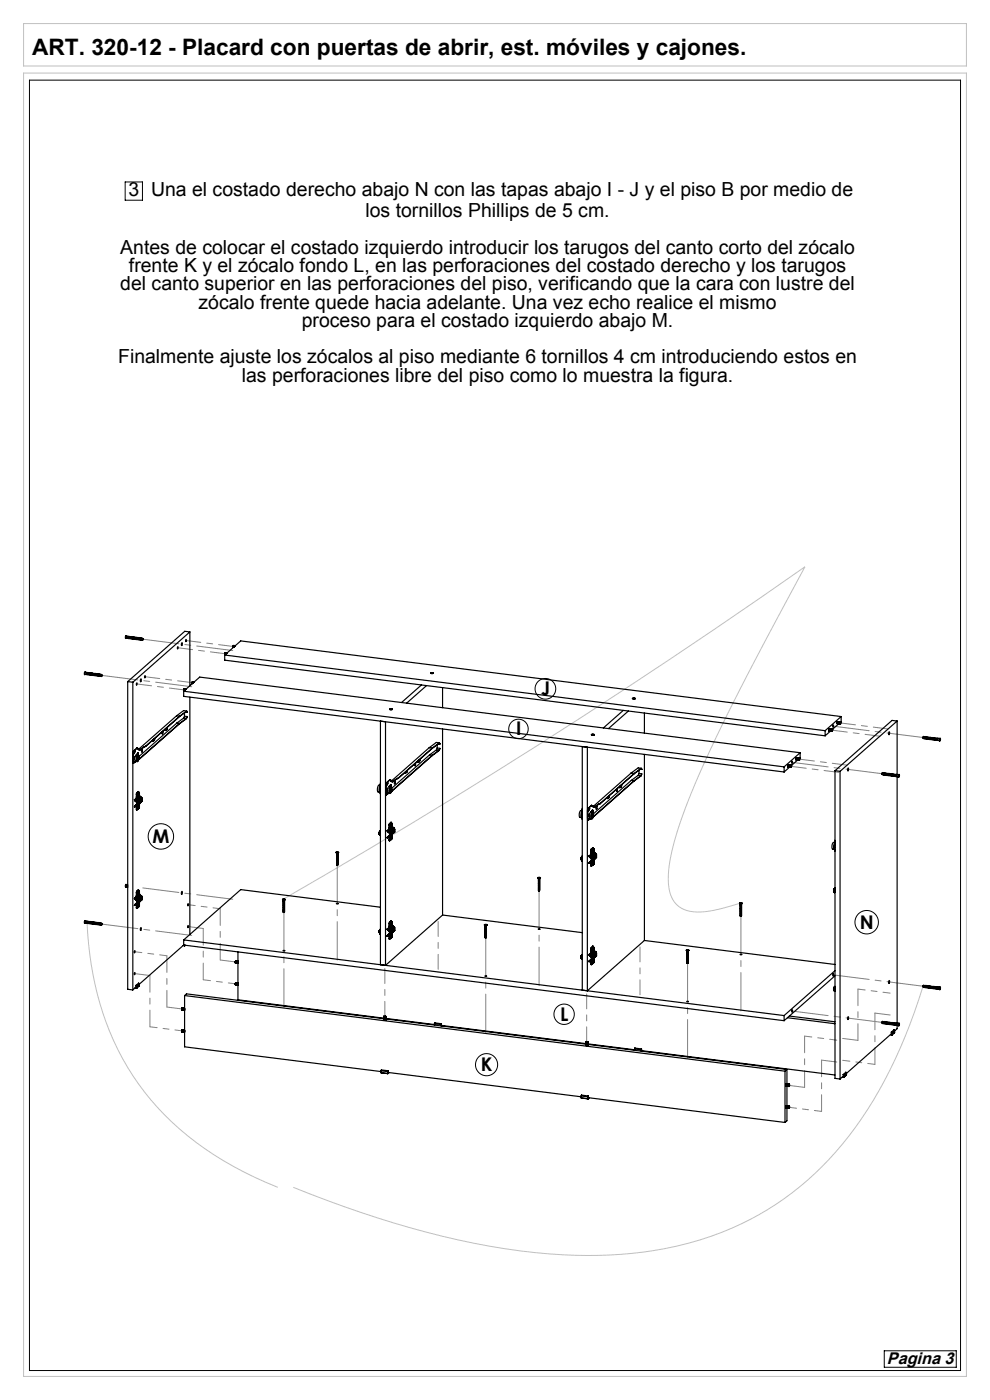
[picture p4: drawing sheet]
<svg xmlns="http://www.w3.org/2000/svg" width="210mm" height="297mm" viewBox="0 0 210 297" stroke-linecap="round" stroke-linejoin="round" font-family="sans-serif">
<defs><g id="words">
<text font-size="4.8" x="6.8" y="11.7">ART. 320-12 - Placard con puertas de abrir, est. móviles y cajones.</text>
<g font-size="4.1">
<text x="27.2" y="41.5">3</text>
<text x="32.1" y="41.5">Una el costado derecho abajo N con las tapas abajo I - J y el piso B por medio de</text>
<text x="77.5" y="46.1">los tornillos Phillips de 5 cm.</text>
<text x="25.5" y="53.9">Antes de colocar el costado izquierdo introducir los tarugos del canto corto del zócalo</text>
<text x="27.3" y="57.7">frente K y el zócalo fondo L, en las perforaciones del costado derecho y los tarugos</text>
<text x="25.5" y="61.6">del canto superior en las perforaciones del piso, verificando que la cara con lustre del</text>
<text x="42.1" y="65.5">zócalo frente quede hacia adelante. Una vez echo realice el mismo</text>
<text x="64" y="69.4">proceso para el costado izquierdo abajo M.</text>
<text x="25.1" y="77.1">Finalmente ajuste los zócalos al piso mediante 6 tornillos 4 cm introduciendo estos en</text>
<text x="51.3" y="81">las perforaciones libre del piso como lo muestra la figura.</text>
</g>
<g font-size="4">
<text x="114.8" y="147.5">J</text>
<text x="109.5" y="156">I</text>
<text x="32.4" y="178.8">M</text>
<text x="182.4" y="197">N</text>
<text x="118.8" y="216.5">L</text>
<text x="102" y="227.2">K</text>
</g>
<text font-size="3.6" x="188.1" y="289.3">Pagina 3</text>
</g></defs>
<path d="M5 15.5h200v276.5h-200zM5 5h200v9h-200zM18.5 195.6a62.9 62.9 0 0 0 10.9 34.4 62.8 62.8 0 0 0 27.1 20.9l2.4 1M59.9 190.8a1455.7 1455.7 0 0 0 110.8-70.6l-8.7 16.4a308.9 308.9 0 0 0-17.2 36.4 39.5 39.5 0 0 0-3 14.5 5.7 5.7 0 0 0 3.9 5.7 16.3 16.3 0 0 0 8.9-.9l2.3-.7M195.8 209.2a97.1 97.1 0 0 1-17.1 33.5 63.3 63.3 0 0 1-42.3 22.9 112.8 112.8 0 0 1-39.1-2.5 224.5 224.5 0 0 1-35.1-11.2" fill="none" stroke="#c0c0c0" stroke-width=".21"/>
<g fill="none" stroke="#000" stroke-width=".21">
<path d="M6.2 17h197.6v273.8h-197.6zM26.6 38.6h3.6v3.9h-3.6zM187.6 286.6h15.2v3.5h-15.2z"/>
<circle cx="110" cy="154.6" r="2.06"/>
<circle cx="115.7" cy="146.1" r="2.19"/>
<circle cx="34.1" cy="177.4" r="2.7"/>
<circle cx="183.8" cy="195.6" r="2.49"/>
<circle cx="119.7" cy="215.2" r="2.16"/>
<circle cx="103.2" cy="225.9" r="2.35"/>
</g>
<path d="M49.4 138l-19.1-2.4M21.6 143.3l19.1 2.4M176.7 154.1l19.1 2.4M168 161.7l19.1 2.4M21.6 196l19.1 2.4M49.4 190.8l-19.1-2.4M176.7 206.8l19.1 2.4M187.1 216.9l-19.1-2.4" fill="none" stroke="#808080" stroke-width=".21" stroke-dasharray="15.2 1.3 1.3 1.3" stroke-dashoffset="7.5"/>
<path d="M39.9 196.6l3.2 .4M28.6 206.5l3.2 .4M35.4 213.6l3.2 .4M46.7 203.7l3.3 .4M185.6 214.9l3.2 .4M167.4 230.3l3.3 .4M177.5 225.3l-3.2-.4M178.8 220.3l3.2 .4" fill="none" stroke="#808080" stroke-width=".21" stroke-dasharray="15.2 1.3 1.3 1.3"/>
<path d="M43.1 197v10.8M46.7 192.8v10.9M31.8 206.9v10.9M35.4 202.8v10.8M170.7 230.7v-10.9M174.3 224.9v10.9M182 220.7v-10.9M185.6 225.8v-10.9" fill="none" stroke="#808080" stroke-width=".21" stroke-dasharray="15.2 1.3 1.3 1.3" stroke-dashoffset="11.7"/>
<path d="M39.9 191.9l6.8 .9M28.6 201.9l6.8 .9M31.8 217.8l6.8 .9M43.1 207.8l6.9 .9M170.7 219.8l6.8 .9M182 209.8l6.8 .9M174.3 235.8l-6.9-.9M178.8 224.9l6.8 .9" fill="none" stroke="#808080" stroke-width=".21" stroke-dasharray="15.2 1.3 1.3 1.3" stroke-dashoffset="13.7"/>
<path d="M60.2 193.6v20M71.5 183.6v20.1M103 199v20M114.4 189v20.1M157.2 194.4v20.1M145.9 204.3v20.1" fill="none" stroke="#808080" stroke-width=".21" stroke-dasharray="15.2 1.3 1.3 1.3" stroke-dashoffset="7.1"/>
<path d="M47.8 138.7l-10.1-1.3M49.5 137.2l-10.1-1.3M39.1 146.4l-10.1-1.3M40.8 144.8l-10.1-1.2M186.6 156.2l-10-1.3M188.4 154.6l-10.1-1.2M177.9 163.9l-10-1.3M179.7 162.3l-10.1-1.2M81.6 215.6v-10.1M92.9 205.6v-10.1M135.8 211v-10.1M124.4 221v-10.1" fill="none" stroke="#808080" stroke-width=".21" stroke-dasharray="15.2 1.3 1.3 1.3" stroke-dashoffset="12.1"/>
<g fill="none" stroke="#000" stroke-width=".25">
<path d="M26.8 134.9h-.1l-.1 .3v.2h.2M27.2 135.2h.1M27.2 135.2l.1 .3 .1-.1M27.2 135.2l.1 .2M27.2 135l-.4-.1-.1 .2v.3h.4M27.2 135.1h-.1v.3l.1-.2M27.3 135.4h.2M27.4 135.1l-.2 .1M27.5 135.1v-.1a.29 .29 0 0 0-.1 .3 .29 .29 0 0 0 .3 .2v-.1M27.5 135.1l.1 .3h.2M27.5 135.1h.2M27.8 135.1v.4l.1 .1 .1-.1"/>
<path d="M27.8 135.1v.3l.2 .1M27.8 135.1l.2 .1M28 135.2v.1M28.1 135.2v-.1v.5l.2-.1M28.1 135.2l.1 .3h.1M28.1 135.2h.2M28.3 135.2h.1M28.3 135.2v.1M28.4 135.2v-.1v.5l.2-.1M28.4 135.2v.3h.2M28.4 135.2h.2M28.6 135.2h.1"/>
<path d="M28.6 135.2v.2v-.2M28.7 135.3v-.2a.25 .25 0 0 0-.1 .3 .25 .25 0 0 0 .3 .2M28.9 135.4v-.1l-.2-.1v.3l.2 .1M28.9 135.3v-.1a.28 .28 0 0 0 0 .3 .28 .28 0 0 0 .2 .2v-.1M29 135.3v.3h.2M29 135.3h.2v.2M29.2 135.3v.3h.2M29.5 135.3l-.3 .1 .3 .3M29.5 135.3v-.1v.6l.2-.1M29.5 135.4l.1 .3h.2M29.5 135.4h.2M29.8 135.4v-.1v.5l.2-.1"/>
<path d="M29.8 135.4l.1 .3h.2M29.8 135.4h.2M30.1 135.3l.1 .4h.1l-.1 .1-.2-.1zM30.1 135.4l.2 .1M30.3 135.5v.3zM30.3 135.7h.1M37.7 137.2v.4zM38.6 136.4l.1 .2-.2 .4zM39.4 135.7v.4zM40.3 134.1v11.4M40.3 134.1l-12.1 10.6M40.3 134.1l-1.1-.2-12.1 10.7"/>
<path d="M47.7 139l127.3 16M47.7 139l3.4-3 127.3 16M47.7 139v1.1l127.3 16M47.7 138.8h.2M47.7 138.8h.1M47.7 138.8l.1 .1M47.7 138.7v.1M47.7 138.7h.1M47.7 138.6h.1M47.7 138.6v.1M47.8 138.6h-.1M47.8 138.6h.3h-.3"/>
<path d="M47.8 138.6h.1M47.8 138.9h.1M47.8 138.5l.3 .1M47.8 138.5v.1M47.8 138.5l-.1 .3M47.8 138.5h.1M47.8 138.5h.4M48 138.7h-.3M49.5 137.2h.1l-.1 .1M49.5 137.2h.1M49.5 137.2h.2M49.5 137.3h.1"/>
<path d="M49.5 137.1l.2 .1M49.5 137.1v.1M49.5 137.1h.1M49.5 137.1h.3h-.3M49.5 137l.3 .1M49.5 137v.1M49.5 137h.1M49.5 137h.4M49.5 137v.3M49.5 136.9v.1M49.6 137.3h-.1M49.6 136.9h.1"/>
<path d="M18 143.1h.4M18.1 142.6h-.1l-.1 .3v.2h.2M18.5 142.8v.1M18.5 142.8l.1 .4 .1-.1M18.5 142.8l.3 .3M18.5 142.7l-.4-.1-.1 .5M18.5 142.7v.1M18.5 142.7l.2 .1M18.5 142.7l-.1 .1v.3l.1-.2M18.8 142.8v-.1a.29 .29 0 0 0-.1 .3 .29 .29 0 0 0 .3 .1M19 142.8l-.2 .1 .3 .2M19.1 142.8v.3l.1 .1 .1-.1"/>
<path d="M19.1 142.8v.3l.2 .1M19.1 142.8h.2M19.3 142.8h.1M19.3 142.8v.2v-.2M19.4 142.8v-.1v.5h.2M19.4 142.8l.1 .3 .1 .1M19.4 142.8l.2 .1M19.6 142.8v.1M19.6 142.8v.2M19.7 142.9v-.1v.5l.2-.1M19.9 142.9h-.2v.1l.2 .2M19.9 142.9v.2z"/>
<path d="M20 142.9v-.1a.25 .25 0 0 0-.1 .3 .25 .25 0 0 0 .3 .2M20.2 143.1v-.2h-.2v.3l.2 .1M20.2 143v-.2a.28 .28 0 0 0 0 .3 .28 .28 0 0 0 .2 .2M20.3 143v.2l.2 .1M20.3 143h.2v.1M20.5 143l.1 .3M20.6 143.3h.2M20.8 143l-.3-.1v.4h.2M20.8 143v-.1v.5h.2M20.8 143l.1 .3 .2 .1M20.8 143l.2 .1M21.1 143.1v-.2v.5h.2"/>
<path d="M21.1 143.1l.1 .3h.2M21.1 143.1h.2M21.4 143.1v-.1a.26 .26 0 0 0-.1 .3 .26 .26 0 0 0 .3 .1M21.4 143.1l.1 .3M21.4 143.1h.2M21.5 143.4h.1M21.6 143.1v.3zM21.6 143.3h.1M27.1 144.6l1.1 .1M27.1 144.6v65.3l1.1 .1M28.2 144.7v65.3M28.2 159.8l.1 1.7"/>
<path d="M28.2 159.8h.1M28.3 159.8v1.7M28.3 159.3l-.1 .5M28.3 159.3h.1M28.4 159.5v.1M28.4 159.7v.2M28.4 159.6h.1M28.4 159.7h.1M28.4 159.6v.1M28.4 159.3l-.1 .5M28.5 159.6l-.1-.1v.4l.1-.2M28.5 159.6v.1"/>
<path d="M28.6 159.3v.3M28.6 159.3v.3zM29 144.9v.4zM29 158.7h.1M29 158.7l-.7 .6M29.1 158.7l-.7 .6M29.1 158.8l.6 .3M29.1 158.8l.3 .1M29.1 158.7h.1M29.1 158.7v.1M29.1 158.7l.3 .1M29.2 160v.1"/>
<path d="M29.2 160l.1 .1M29.2 159.8v.1zM29.2 159.9h.1M29.3 159.9h.1M29.3 159.9l-.1 .1M29.3 159.9v-.2l-.1 .4 .1-.4v.4h-.4M29.3 159.9v.2M29.4 158.8v.1M29.4 158.9l.3 .2M29.9 144.1l.1 .1-.2 .4zM30.1 158.8v.1M30.1 159.3v.2"/>
<path d="M30.1 158.9v.4M30.1 158.9h.1M30.1 159.3h.1M30.2 158.9l-.1-.1v.8l.1-.3M30.2 158.9v.4M30.6 158.4l-.9 .6-.3-.2M30.6 158.4v.1M30.6 158.5l-.9 .6M30.7 143.3v.5zM30.9 158.3l-.3 .1M30.9 158.3v.1M30.9 158.4l-.3 .1"/>
<path d="M32.5 156.9l-.1 .4M32.7 156.7v.4M32.8 156.7l-.1 .4v-.3M34.4 155.3v.4l.1-.2M34.5 155.5l-.1 .2M34.5 155.5h.1M34.5 155.2v.3M34.5 155.1v.4M35.1 154.7l-.1 .3M35.1 154.6v.4v-.3M35.3 154.6l.1-.1zM35.3 154.6l.1 .2"/>
<path d="M35.3 154.5v.3l.1-.4-.1 .5-.1-.4M35.3 154.5v.1M35.3 154.7l.1 .1M35.3 154.6h.1M35.4 154.4l-.1 .1M37.4 151.9h.7M37.4 151.9l-7.9 7M37.5 153.4l-8 7.1M37.5 153.4l.6 .1M38.1 153.5l-8.6 7.5M38.1 151.9l-7.2 6.4M39 146.6l127.3 16.1"/>
<path d="M39 146.6v1.1l127.3 16.1M39 146.6l3.4-3 127.3 16.1M39 152.3l-1.5 1.1M39 152.3l.6 .1-1.5 1.1M39 146.4l.2 .1M39 146.5h.1M39 146.4h.1M39 146.4v.1M39 146.3v.1M39 146.4h.2M39 146.3h.3h-.3M39 146.3h.1"/>
<path d="M39 146.5v.1M39.1 146.3h.1M39.1 146.6h.1M39.1 146.2h.1M39.1 146.2h.3M39.1 146.2l-.1 .3M39.1 146.2h.4M39.1 146.1v.1M39.1 146.1l.4 .1M39.1 151.9l-.1 .4M39.1 151.9l.6 .1M39.1 151.2v.7"/>
<path d="M39.3 146.4h-.3M39.4 146.3h-.4M39.4 151l.3 .1M39.6 150.8l.1 .3M39.6 150.8l-1.5 1.1M39.6 150.8h-.7l-1.5 1.1M39.7 152l-.1 .5-1.5 1-8.6 7.6M39.7 152v.1M39.7 151.1l-.1-.2-1.5 1.1-7.2 6.4M40.3 147.9v50.3M40.8 144.9h.1M40.8 144.9h.2"/>
<path d="M40.8 145h.1M40.8 144.8h.2M40.8 144.8h.1M40.8 144.9v.1M40.8 144.8v.1M40.8 144.8h.3M40.8 144.7l.3 .1M40.8 144.7h.1M40.8 144.7v.1M40.8 144.7h.3h-.3M40.8 144.7v.3M40.8 144.6h.1"/>
<path d="M40.8 144.6v.1M40.9 144.6h.1M40.9 144.6l.3 .1-.4-.1M80.7 153v51.7l1.1 .1M81.8 153.1v51.7M82.6 150.4l.6 .1-.3 .1zM82.9 150.4v.1M82.9 150.4l.2 .1h-.1M82.9 150.4h-.1l.2 .1M89.4 145.3l-4.2 3.7M90.5 145.4l-4.2 3.8M91.1 158.6l.6 .1"/>
<path d="M91.1 158.6l-8 7M91.3 142.8h.6l-.3 .1zM91.6 142.7l.2 .1h-.1M91.6 142.7l-.1 .1h.2M91.6 142.7v.1M91.7 158.7l-7.2 6.3M92.6 159.1l-1.5 1.1M92.6 159.1h.6l-1.5 1.1M92.7 158.7l-.1 .4M92.7 158.7l.6 .1M92.7 158v.7M93 157.8h.3"/>
<path d="M93.2 157.6l.1 .2M93.2 157.6l-1.5 1.1M93.2 157.6l-.6-.1-1.5 1.1M93.3 158.8l-.1 .4-1.5 1.1-8.6 7.5M93.3 158.8v.1M93.3 157.8l-.1-.1-1.5 1.1-7.2 6.3M93.9 145.9v4.2M93.9 154.6v39.5M123.5 158.4l1.1 .1v51.7l-1.1-.1zM125.4 155.8l.7 .1-.3 .1zM125.7 155.8h.2M125.7 155.8l-.1 .1 .3-.1"/>
<path d="M125.7 155.8v.1M125.9 155.8v.1M132.2 150.7l-4.2 3.7M133.3 150.8l-4.2 3.8M134.2 148.2h.6l-.4 .1zM134.4 148.1l.2 .1M134.4 148.1l-.1 .1h.3M134.4 148.1v.1M134.6 148.2h.1M136.7 151.3v4.2M169.7 159.7l-3.4 3M169.7 159.7l-.1 1.2"/>
<path d="M175 155v1.1M175.8 154.9l.7 .1M175.8 154.8l.7 .2M175.8 155l.7 .1M175.8 154.7l.7 .1M175.8 154.7h.7M175.8 154.6l.8 .1M175.9 154.6l-.1 .5M176.2 155.1l-1.2 1M176.5 155h.1M176.5 154.9h.1M176.5 155.1h.1"/>
<path d="M176.5 154.8v.1M176.5 154.8h-.7l.7 .1M176.5 154.8h.1M176.5 154.7v.1M176.5 154.7h.1M176.6 154.7h-.1M176.6 154.7h.1M176.6 155.1h.1M176.6 154.8v.3zM176.6 154.7v.1M176.7 153.8v.5zM177.5 153.4l.7 .1"/>
<path d="M177.5 153.3l.7 .1M177.5 153.5l.8 .1M177.6 153.1h.7M177.6 153.1v.4M177.9 153.6l-1.3 1.1M178.2 153.4h.1M178.2 153.5h.1M178.2 153.3v.1M178.2 153.3h.1M178.2 153.3h-.7h.7M178.2 153.2h.1M178.3 153.6h.1"/>
<path d="M178.3 153.2h.1M178.3 153.2h-.8h.7M178.3 153.2v.3zM178.3 153.5v.1M178.3 153.1v.1M178.4 152l-3.4 3M178.4 152l-.1 1.2M188.6 155.3l.1 .2-.1 .4zM190.3 153v11.3M190.3 153l-12.1 10.6M190.3 153l-1.1-.2-12.1 10.7M195.9 156.3l-.2 .2 .2 .1"/>
<path d="M195.9 156.5l.1-.3a.25 .25 0 0 0-.1 .3 .25 .25 0 0 0 .2 .2M196.2 156.4l-.2-.1v.1l.2 .3M196.3 156.4v.2l.2 .1M196.5 156.4l-.3-.2v.5h.2M196.5 156.4v-.1v.5l.2-.1M196.5 156.4l.1 .3h.2M196.5 156.4h.3M196.8 156.4v-.1v.5h.2M197 156.5h-.2l.3 .3M197.1 156.5v-.2v.5h.2M197.1 156.5h.2M197.1 156.5l.1 .3h.2"/>
<path d="M197.4 156.5v-.1a.25 .25 0 0 0-.1 .3 .25 .25 0 0 0 .3 .1M197.4 156.5v.3h.2M197.4 156.5h.2M197.7 156.5v.4h.2M197.7 156.5v.3l.2 .1M197.7 156.5l.2 .1M198 156.6v-.1v.5l.2-.1M198.2 156.6l-.2 .1 .2 .2M198.3 156.6l-.1-.1 .1 .5 .2-.1M198.3 156.6v.3l.2 .1M198.3 156.6h.2M198.5 156.7v-.2v.5h.2"/>
<path d="M198.6 156.7v.2l.3 .1M198.8 156.7v.1M198.8 156.8h.1M198.8 156.6h-.2M198.8 156.7v-.1v.2M198.8 156.8l.1 .3M198.8 156.7h.1M198.9 157.1h.4M199 156.6l-.1 .1M199 156.6l-.1 .5M199 156.6l.3 .1M199.3 157.1v.1"/>
<path d="M199.4 156.9h.1M199.4 156.6l.1 .2-.1 .4zM199.4 156.8h.1M199.4 156.6l-.1 .5M199.4 156.8v.2v-.1M199.4 156.8v.1M28.2 161.7l.2 .2M28.2 161.7h.1M28.3 161.6h.1M28.3 161.6l-.1 .1M28.3 161.5v.1M28.3 161.6v.1"/>
<path d="M28.5 169.7l.5 .4M28.5 169.7h.1M28.5 171.2h.1M28.6 169.8l.1 .1M28.6 169.7v.1M28.6 171h.1M28.6 161.7l-.2 .2-.1-.2M28.6 161.6v.1M28.6 161.6h.1M28.7 171l-.1 .2M28.7 171l-.2 .2M28.7 169.9h.1"/>
<path d="M28.7 171h.1M28.7 171h-.1M28.7 160.5l-.2 .2 .1 .3M28.7 161.5l-.1 .1M28.7 169.9l.1 .1M28.7 161.5v.1M28.8 171h-.1M28.8 161.5l.3 .1M28.8 170.9h.1M28.8 170h.1M28.8 161.5l-.2 .2M28.8 170.9v.1"/>
<path d="M28.8 170l.2 .1M28.8 170.9h.2M28.8 169.4h.1M28.8 169.4l-.3 .3M28.9 170.9l-.1 .1M28.9 169.5l.1 .1M28.9 169.4l-.3 .3M28.9 169.5l-.3 .3M28.9 170.7l-.3 .3M28.9 169.1l-.1 .3M28.9 171.1v-.2l-.3 .3M28.9 171.7l.1 .1"/>
<path d="M28.9 168.5h.1M28.9 169.1h.1M28.9 168.5v.6M28.9 171.1v.6M28.9 171.7h.1M28.9 160.1a1.22 1.22 0 0 0-.1 1.4M29 160.1v-.1l.1 .1M29 170.9l-.1 .2M29 170.7h-.1M29 170.1h.1M29 170.1l.1 .3M29 170.7l-.2 .2"/>
<path d="M29 170.7h.1M29 170.7v.2M29 170.7l-.3 .3M29 169.6l-.3 .3M29 169.6h.1M29 160v.1M29 169.1l-.1 .3M29 171.7l.1 .1M29 168.2l-.1 .3M29 168.2h.1M29 170.2v.1M29 170.9h.1"/>
<path d="M29 170.1v.1M29 170.8v.1M29 170.9v.1M29 171.6l.1 .1M29 168.5v.6M29 171v.7M29 170.7v.1M29 170.3h.1M29.1 169.6l-.4 .3M29.1 168.2l-.1 .3M29.1 168.3l-.1 .2M29.1 168.3v.1"/>
<path d="M29.1 170.3l.1 .1M29.1 171.7h.1M29.1 170.7h.1M29.1 170.8v.2M29.1 170.4h.1M29.1 169.1l-.2 .4M29.1 169.1l-.1 .5M29.1 168.4l-.1 .1M29.1 171h-.1M29.1 171.6h-.1M29.1 171.6v.1M29.1 168.4v.7"/>
<path d="M29.1 171v.6M29.1 169.1h.1M29.1 168.4h.1M29.1 171h.1M29.1 171.6h.1M29.2 170.7h-.1M29.2 170.4h.1M29.2 170.6v.1M29.2 170.6l-.1 .1M29.2 170.8v.2M29.2 160.3v-.1a.9 .9 0 0 1-.1 1.3l-.1-.6zM29.2 169.1l-.1 .5"/>
<path d="M29.2 168.4l.1 .1M29.2 168.4v.7M29.2 171v.6M29.2 171.7h.1M29.2 160.6l.1 .3-.1 .2zM29.2 168.4h.1M29.2 160.2a.88 .88 0 0 1 .1 1.3h-.1a.45 .45 0 0 1-.2-.7zM29.2 170.7l.1 .3M29.2 160.6l-.1 .2 .1 .3M29.3 160.2l.1 .7-.3 .6M29.3 170.3v.2M29.3 167.9h.1"/>
<path d="M29.3 167.9l-.3 .3M29.3 170h.1M29.3 170l-.3 .2M29.3 169l-.1 .6h-.1M29.3 169l-.1 .1M29.3 171h-.1M29.3 171.6h-.1M29.3 171.6l-.1 .1M29.3 168.5v.5M29.3 171v.6M29.3 170.5l-.2 .1M29.3 170.5h.1"/>
<path d="M29.3 170.2v.3M29.3 171h.1M29.3 170.2l-.1 .2M29.4 170v.2M29.4 170l-.4 .3M29.4 170.9h.1M29.4 168.6h.1M29.4 171.2h.1M29.4 167.9l.1 .2M29.4 168v.1M29.4 167.9l-.3 .3M29.4 168l-.3 .3"/>
<path d="M29.4 168.9l.1-.1zM29.4 171.5v.1M29.4 167.9h-.1M29.4 170.4l-.3 .3M29.4 170.2v.2M29.4 170.2l-.2 .2M29.4 170.4l-.2 .3M29.4 168.1h.1M29.4 168.4v.2M29.4 170.8v.1M29.4 170.1v.4M29.4 168.4l-.1 .3 .2-.3v.2"/>
<path d="M29.4 170.8l-.1 .2M29.4 168.7l.1 .3M29.4 171l.1 .3M29.4 171.3h.1M29.4 171.1l.1 .1M29.4 168.8h.1M29.4 169h.1M29.4 171.1v.1M29.4 170.9l.1 .2-.1 .4zM29.4 168.6l.1 .2-.1 .4zM29.4 170.9v.1M29.4 161h.1"/>
<path d="M29.4 168.1l-.3 .3M29.5 168.1h.1M29.5 168.8h.1M29.5 169.9l-.1 .4zM29.5 171.2h-.1M29.5 169.8v.5zM29.5 168.1l.1 .1M29.5 168.1l-.3 .3M29.5 161l-.1 .1M29.5 161.1l-.1 .1M29.5 161v.1M29.5 168.6l-.1 .5-.1-.2"/>
<path d="M29.5 170.9l-.1 .5-.1-.1M29.5 170.9v-.2l-.2 .3M29.5 168.6h.1M29.5 170.9h.1M29.6 171.4l-.5 .4M29.6 168.8l.1 .3v-.1M29.6 171.3v.1M29.6 168.2l-.3 .3M29.6 171.3l-.3 .3M29.6 171.4h.1M29.6 168.8l.1 .2M29.6 168.2h.1"/>
<path d="M29.6 168.8h.1M29.6 170.8h.1M29.6 168.2v.7M29.6 170.8v.6M29.6 168.9l.1 .1M29.6 168.9h.1M29.6 170.4v.4zM29.7 169h.1M29.8 169.5v.7M29.8 170.2h.1M29.8 169.5h.1M29.8 169v.1"/>
<path d="M29.8 169h-.1M29.8 170.2l-.8 .7M29.8 169.5l.1 .1M29.8 169.1h.1M29.8 169.1l-1 .9M29.9 169.1l-1.1 .9M29.9 169.1h.1M29.9 170.2h-.1M29.9 169.6v.6M30 169.6l-.1 .3M30 169.6v.4zM30 169.3h.1"/>
<path d="M30 169.1v.1M30 169.1l-1 1M30 169.2v.1M30 169.2l-1 .9M30.1 169.3l-.2 .3M30.1 169.3l-.3 .2M30.1 170l-.2 .2M30.1 169.4v.6M80.4 176.9l.1 .1M80.4 176.9h.1M80.5 176.6h.1M80.4 176.6h.1"/>
<path d="M80.5 176.9h.1M80.5 176.5l-.1 .1M80.5 177h.1M80.5 176.6h-.1M80.5 176.5h.1M80.5 177.2h.1M80.5 176.4l.1 .2M80.6 176.3l-.1 .1M80.6 176.3l.1 .1M80.6 176.4h.1M80.6 177.2h.1M80.6 176.7h.1"/>
<path d="M80.6 176.7l-.2 .2M80.6 176.9v.3M80.6 176.4v.2M80.6 176.5v.2M80.7 166.6a.73 .73 0 0 0-.6 1.1l.1 .3 .4 .1M80.7 166.7a1.01 1.01 0 0 0 0 1.3M80.7 167.1v.5M80.7 166.4v1.8M80.7 166.4h.1M80.7 168.3v.1M80.7 168.3h.1M80.7 176.5l-.1 .2"/>
<path d="M80.7 176.7h.1M80.7 176.7l-.3 .2M80.7 176.5h.1M80.7 176.6v.1M80.7 166.1v.3M80.7 176.2l-.2 .1M80.7 176.4l-.1 .1M80.7 176.9l-.1 .1M80.7 176.8l-.2 .1M80.7 176.7l-.2 .2M80.7 177.1l-.1 .1M81.8 166.5l.1 1.8"/>
<path d="M81.8 166.5l.1 .1M81.8 168.4l.2 .2M81.8 168.4h.1M81.9 168.4h.1M81.9 168.4h-.1M81.9 168.3v.1M81.9 166.6v1.7M81.9 166.1l-.1 .4M81.9 166.1h.1M82 166.3h.1M82 166.3v.4l.1-.2M82 166.5v.1"/>
<path d="M82 166.5h.1M82 166.1l-.1 .5M82.1 166.3l-.1-.1v.2M82.1 166.3v.2M82.1 176.2l.2 .2M82.1 176.2h.1M82.1 177.7h.1M82.2 176.3l.1 .1M82.2 176.2v.1M82.2 177.5v.1M82.2 166v.3M82.2 168.4l-.2 .2-.1-.2"/>
<path d="M82.2 166v.4zM82.2 168.3v.1M82.2 168.3h.1M82.3 177.6l-.1 .1M82.3 177.5l-.2 .2M82.3 176.4v.1M82.3 177.6l-.2 .1M82.3 177.5h-.1M82.3 177.5h.1M82.3 167.3l-.2 .2 .1 .3M82.3 177.5l.3-.2-.4 .2M82.3 168.2l-.1 .1"/>
<path d="M82.3 176.5l.1 .1M82.3 176.4l.1 .1M82.3 168.3h.1M82.4 177.5h.1M82.4 177.5h-.1M82.4 168.3h.3M82.4 177.4h.1M82.4 176.5v.1M82.4 177.5l-.1 .1M82.4 176.5h.1M82.4 168.3l-.2 .1M82.4 176.6l.4 .3"/>
<path d="M82.4 177.4v.1M82.4 177.4l.2 .1M82.4 176.6h.2M82.4 177.4h.2M82.4 175.9h.1M82.4 175.9l-.3 .3M82.5 177.4h-.1M82.5 176l.1 .1M82.5 175.9l-.3 .3M82.5 176l-.3 .3M82.6 177.2h.1M82.5 175.6l-.1 .3"/>
<path d="M82.5 177.6v-.1l-.3 .2M82.5 178.2l.1 .2M82.5 178.2h.1M82.5 175h.1M82.5 175.6h.1M82.5 175v.6M82.5 177.6v.6M82.6 166.8a1.22 1.22 0 0 0-.2 1.5M82.6 166.8l.3 .1v-.5l-.2 .5M82.6 166.8v-.1l.1 .2M82.6 177.5l-.1 .1M82.6 176.6h.1"/>
<path d="M82.6 177.2v.2M82.6 176.1l-.3 .3M82.6 176.1h.1M82.6 166.8h.1M82.6 175.6l-.1 .3M82.6 174.7l-.1 .3M82.6 174.7h.1M82.6 165.5l-.7 .6M82.6 176.8h.1M82.6 177.4v.1M82.6 176.6v.2M82.6 177.3v.1"/>
<path d="M82.6 165.5h.1M82.6 177.4v.2M82.6 175v.6M82.6 177.6v.6M82.7 177.3h-.1M82.7 177.3h.1M82.7 176.8h.1M82.7 176.1v.1M82.7 176.1l-.4 .3M82.7 174.7l-.1 .3M82.7 174.8l-.1 .2M82.7 174.8l.1 .1"/>
<path d="M82.7 176.8l.1 .1M82.7 165.5l.6 .4M82.7 165.5l.3 .1M82.7 177.2h.1M82.7 165.5l-.7 .6M82.7 165.5h.1M82.7 177.4v.1M82.7 176.2l-.3 .3M82.7 175.6l-.2 .4M82.7 178.2v.1M82.7 175.6l-.1 .5M82.7 175h-.1"/>
<path d="M82.7 177.5l-.1 .1M82.7 178.2h.1M82.7 177.5l.1 .1M82.7 175h.1M82.7 175v.6M82.7 177.5v.7M82.7 175.6h.1M82.8 174.9l-.1 .1M82.8 174.9h.1M82.8 176.9l.2-.1v.2M82.8 177.2l-.1 .1M82.8 176.9h.1"/>
<path d="M82.8 177.2h.1M82.8 177.3v.3M82.8 167a.89 .89 0 0 1-.1 1.2l-.1-.5zM82.8 175.6l-.1 .5M82.8 175h.1M82.8 178.2h.1M82.8 175v.6M82.8 177.6v.6M82.8 167.4l.1 .1-.1 .4zM82.8 174.9v.1M82.8 174.9l.1 .1M82.8 166.9a.87 .87 0 0 1 .1 1.3l-.1 .1a.45 .45 0 0 1-.2-.7z"/>
<path d="M82.8 166.5v.2zM82.8 166.8v.1M82.9 177.2v.3M82.9 166.7h.1M82.9 166.7h-.1M82.9 167.3l-.2 .3 .1 .3M82.9 167l.1 .7-.3 .5M82.9 176.8v.2M82.9 177l-.3 .2M82.9 174.5l-.3 .2M82.9 176.5v.1M82.9 176.5l-.3 .3"/>
<path d="M82.9 175.6l-.2 .6M82.9 175.6h-.1M82.9 177.5l-.1 .1M82.9 178.1l-.1 .1M82.9 175v.6M82.9 177.5v.6M82.9 177h.1M82.9 166.6v.1M82.9 166.6l-.1 .1M82.9 176.6h.1M82.9 174.5h.1M82.9 166.6v-.1l-.1 .4"/>
<path d="M82.9 166.6v.3l-.1-.1M82.9 176.8v.2zM83 175.2l-.1 .1M83 175.2l-.1 .3M83 177.6l-.1 .2M83 177l-.3 .2M83 176.6v.1M83 176.6l-.3 .2M83 177.4h.1M83 175.1h.1M83 174.6l.1 .1M83 174.5l.1 .2"/>
<path d="M83 174.6v.1M83 174.6l-.3 .2M83 174.5l-.3 .2M83 177.7l.1-.1zM83 165.6h.1M83 165.6l.3 .3M83 178.1h.1M83 174.5h-.1M83 176.7l-.2 .2M83 175v.1M83 177.3v.1M83 176.7v.3l-.3 .2"/>
<path d="M83 175v.2M83 177.3v.3M83 177.9h.1M83 177.7h.1M83 175.3h.1M83 175.1l.2 .2-.2 .4zM83 177.4l.2 .3-.2 .3zM83 175.4h.1M83 175.3v.1M83 167.8h.1M83 175.1v.1M83 177.4v.1"/>
<path d="M83 174.7l-.2 .2M83 174.7h.1M83.1 174.7h.1M83.1 174.7h-.1M83.1 175.2l-.1 .4M83.1 177.5v.4M83.1 175.6h-.1M83.1 175.4h-.1M83.1 175.2h-.1M83.1 177.5h-.1M83.1 175.4h.1M83.1 177.7h.1"/>
<path d="M83.1 167.8h-.1M83.1 176.4v.4zM83.1 176.3v.6zM83.1 174.7l.1 .1M83.1 174.7l-.3 .2M83.1 167.8h.1M83.1 167.8l-.1 .1M83.1 175.1l-.1 .6-.1-.2M83.1 175.1v-.2l-.2 .4M83.1 177.4l-.1 .6-.1-.2M83.1 177.4v-.2l-.1 .4M83.1 175.1h.1"/>
<path d="M83.1 177.4h.1M83.2 177.9l-.5 .5-.1-.2M83.2 175.3l.2 .4M83.2 174.8v.6M83.2 177.9h.1M83.2 174.8l-.3 .2M83.2 177.9l-.3 .2M83.2 175.3v.3M83.2 175.3h.1M83.2 177.3h.1M83.2 177.3v.6M83.2 175.6h.1"/>
<path d="M83.2 175.4l.1 .1M83.2 175.4h.1M83.2 176.9v.4zM83.3 175.6l.1 .1M83.3 175.6h-.1M83.3 175.5l-.1 .1M83.3 175.5h.1M83.4 176.1v.7M83.4 176.8h.1M83.4 176.1h.1M83.4 175.5v.1M83.4 175.5l-.1 .1"/>
<path d="M83.4 176.8l-.8 .7M83.4 175.6l.1 .1M83.4 175.6v.1M83.4 175.6h.1M83.4 175.6l-1 .9M83.5 175.7l-1.1 .9M83.5 175.7h.1M83.5 176.1l-.1 .7M83.5 176.4l.1-.3-.1 .4M83.6 176.1v.4zM83.6 175.8h.1M83.6 175.7h.1"/>
<path d="M83.6 175.7l-1 .9M83.7 175.7l-1.1 .9M83.7 175.7v.1M83.7 175.8v.1M83.7 175.8l-.3 .3M83.7 165.6v.1M83.7 175.9l-.2 .2M83.7 166.1v.2M83.7 175.9v.6l-.2 .3M83.7 165.7v.4M83.7 165.7h.1M83.7 166.1h.1"/>
<path d="M83.8 165.7l-.1-.1v.7l.1-.2M83.8 165.7v.4M84.2 165.2l-.9 .6-.3-.2M84.2 165.2h.1M84.2 165.2l-.9 .7M84.5 165l-.3 .2M84.5 165v.1M84.5 165.1l-.3 .1M86.1 163.7l-.1 .3M86.1 163.7v.3v-.3M86.3 163.5v.3M86.4 163.4l-.1 .5v-.4"/>
<path d="M88 162l.1 .5v-.3M88.1 162.2l-.1 .2M88.1 162.2h.1M88.1 162v.2M88.1 161.9v.3M88.7 161.4l-.1 .3zM88.7 161.4v.3v-.3M88.9 161.4l.1 .1zM88.9 161.2v.1M88.9 161.3h.1M89 161.2l-.1 .2M89 161.3l-.1 .1"/>
<path d="M89 161.2v.1M89 161.3v-.2l-.1 .2M89 161.1l-.1 .5-.1-.2 .1-.2v.4l.1-.3M91.1 160.2l-8 7M91.1 160.2h.6M91.7 160.2l-8.6 7.6M123.4 173h.1M123.5 172.5l-.1 .5M123.5 172.1a1.01 1.01 0 0 0 0 1.3M123.5 172a.73 .73 0 0 0-.6 1l.1 .4 .4 .1M123.5 171.8v1.7M123.5 171.8h.1"/>
<path d="M123.5 173.7v.1M123.5 173.7h.1M123.5 171.5v.3M123.5 173.6v.1M124.6 171.9l.1 1.8M124.6 171.9l.1 .1M124.6 173.8l.2 .2M124.6 173.8h.1M124.7 173.8h.1M124.7 173.8h-.1M124.7 173.7v.1M124.7 172v1.7"/>
<path d="M124.8 171.5l-.2 .4M124.8 171.5h.1M124.8 171.7h.1M124.8 171.9v.1M124.8 171.9h.1M124.8 171.7v.2M124.8 171.5l-.1 .5M124.9 171.7l-.1-.1v.5l.1-.2M124.9 171.7v.2M125 171.4v.3M125 173.8l-.2 .2-.1-.2M125 173.8h.1"/>
<path d="M125 171.4v.4zM125 173.7v.1M125 173.7h.1M125.1 172.7l-.2 .2 .1 .3M125.1 173.6l-.1 .1M125.2 173.7h-.1M125.2 173.7l-.1 .1M125.4 172.2a1.22 1.22 0 0 0-.2 1.5h.3M125.4 172.2v-.1l.1 .1M125.4 172.2h.1M125.4 170.9h.2M125.4 170.9l-.6 .6"/>
<path d="M125.4 170.9h.1M125.5 170.9l-.7 .6M125.5 170.9l.6 .4M125.5 170.9l.3 .1M125.5 170.9h.1M125.6 170.9h.1M125.6 170.9h-.1M125.6 170.9l.2 .1M125.6 172.4h.1a.9 .9 0 0 1-.2 1.2l-.1-.5zM125.6 172.8l.1 .1-.1 .4zM125.6 172.3a.87 .87 0 0 1 .1 1.3l-.1 .1a.45 .45 0 0 1-.2-.7zM125.7 172.1h.1"/>
<path d="M125.7 172.1v-.2v.4M125.7 172.7l-.2 .2 .1 .4M125.7 172.4l.1 .7-.3 .5M125.7 179.9l-.3 .2M125.7 179.9h.1M125.7 172v.1M125.7 172.1h-.1M125.7 172l-.1 .1M125.7 172v-.1l-.1 .4 .1-.5v.5l-.3-.1M125.7 172v.3l-.1-.2M125.8 179.9v.1M125.8 180l.1 .1"/>
<path d="M125.8 180h.1M125.8 179.9l-.3 .2M125.8 180l-.3 .2M125.8 171h.1M125.8 171l.3 .3M125.8 179.9h-.1M125.8 173.2h.1zM125.9 173.2h.1M125.9 173.2l-.1 .1M126.5 171v.1M126.5 171.4v.3M126.5 171.1v.3"/>
<path d="M126.5 171.1h.1M126.5 171.4l.1 .1M126.6 171.1l-.1-.1v.7l.1-.2M126.6 171.1v.4M127 170.5l-.9 .7-.3-.2M127 170.5v.1M127 170.6l-.9 .7M127.3 170.4l-.3 .1M127.3 170.4v.1M127.3 170.5l-.3 .1M128.9 169.1l-.1 .3M128.9 169.1v.3v-.3"/>
<path d="M129.2 168.9l-.1 .3M129.2 168.8l-.1 .5v-.4M130.8 167.4l.1 .5 .1-.3M130.9 167.6l-.1 .2M130.9 167.6h.1M130.9 167.4v.2M131 167.3v.3M131.5 166.8v.3zM131.6 166.8l-.1 .3v-.3M131.7 166.8h.1M131.7 166.6v.4l.2-.4-.2 .4v-.3M131.7 166.6l.1 .3"/>
<path d="M131.7 166.7h.1M131.7 166.9h.1M131.8 166.7h.1M131.8 166.7v.2M131.8 166.6v.1M131.8 166.7l-.1 .1M133.9 164l.6 .1M133.9 164l-8 7M133.9 165.6l-8 7M133.9 165.6h.6M134.5 165.6l-8.6 7.6M134.5 164.1l-7.2 6.3"/>
<path d="M135.4 164.5l-1.5 1.1M135.4 164.5h.6l-1.5 1.1M135.5 164.1l.6 .1M135.5 164.1l-.1 .4M135.6 163.4l-.1 .7M135.8 163.2h.3M136 163l.1 .2M136 163l-1.5 1.1M136 163l-.6-.1-1.5 1.1M136.1 164.2l-.1 .4-1.5 1.1-8.6 7.5M136.1 164.2h.1M136.1 163.2l-.1-.1-1.5 1.1-7.2 6.3"/>
<path d="M136.7 160v39.5M166.3 162.7v1.1M167.1 162.6l.7 .1M167.1 162.5l.7 .2M167.1 162.7l.7 .1M167.1 162.3l.8 .1M167.2 162.3l-.1 .4M167.5 162.8l-1.2 1M167.8 162.6h.1M167.8 162.7h.1M167.8 162.6v.1M167.8 162.7v.1"/>
<path d="M167.8 162.5h.1M167.8 162.5h-.7l.7 .1M167.8 162.8h.1M167.8 162.4v.1M167.8 162.4h.1M167.8 162.4h-.7l.7 .1M167.9 162.8h.1M167.9 162.4h.1M167.9 162.4v.4zM167.9 162.8h-.1M168 161.5v.5zM168.8 161l.7 .1"/>
<path d="M168.8 161.1l.7 .1M168.8 161h.7M168.8 160.9l.7 .1M168.8 161.1l.8 .2M168.8 160.9h.7M168.9 160.8l.7 .1M168.9 160.8h.7M168.9 160.7v.5M168.9 160.7h.1M169.2 161.2l-1.3 1.2M169.5 161.1h.1M169.5 161h.1"/>
<path d="M169.5 161.1v.1M169.5 161.2h.1M169.5 160.9v.1M169.5 160.9h.1M169.6 161.3h.1M169.6 160.9h.1M169.6 161.2h.1M169.6 160.8h.1M169.6 160.9v.3zM169.6 160.8v.1M177.1 179.8h.1M177.1 178.7a.73 .73 0 0 0-.6 1.1l.1 .3 .4 .1"/>
<path d="M177.1 178.8a1.01 1.01 0 0 0 0 1.4M177.1 179.2v.6M177.1 178.6h.1M177.1 178.6v1.7M177.1 178.2v.4M177.1 163.5l1.1 .1M177.1 163.5v65.3l1.1 .1M178.2 163.6v65.3M179.9 163l.1 .2-.1 .3zM187.2 164l-.2 .2 .2 .1M187.2 164.2v-.3a.25 .25 0 0 0 0 .3 .25 .25 0 0 0 .2 .1M187.5 164h-.2v.1l.2 .2"/>
<path d="M187.5 164v.4h.2M187.5 164l.1 .3 .2 .1M187.6 164l.2 .1M187.8 164.1v-.1v.5l.2-.1M187.8 164.1l.1 .3h.2M187.8 164.1h.3M188.1 164.1v-.1v.5l.2-.1M188.3 164.1l-.2 .1 .3 .2M188.4 164.2v-.2v.5h.2M188.4 164.1l.2 .1M188.4 164.1l.1 .3 .2 .1M188.7 164.2v-.1a.25 .25 0 0 0-.1 .3 .25 .25 0 0 0 .3 .1"/>
<path d="M188.7 164.2v.3h.2M188.7 164.2h.2M189 164.2v.4l.2-.1M189.2 164.2l-.2 .1 .2 .3M189.3 164.2l-.1-.1 .1 .6 .2-.1M189.3 164.3v.3h.2M189.3 164.3h.2M189.6 164.3l-.1-.1 .1 .5 .1-.1M189.6 164.3v.3h.2M189.6 164.3h.2M189.8 164.3v-.1v.5h.2M189.9 164.3v.3l.3 .1"/>
<path d="M189.9 164.3l.2 .1M190.1 164.4v.1M190.1 164.5h.1M190.1 164.3v.1M190.1 164.4v-.2v.3M190.1 164.5v.2M190.1 164.7h.1M190.2 164.4l-.1 .1M190.2 164.8h.4M190.3 164.3l-.2 .2M190.3 164.3l-.1 .5M190.3 164.3h.3"/>
<path d="M190.3 164.8v52.3M190.6 164.4v.5M190.6 164.6h.1M190.7 164.3l.1 .2-.1 .4zM190.7 164.5h.1M190.7 164.3l-.1 .1M190.7 164.5l-.1 .2 .1-.1M190.7 164.5v.1M18 195.8l.4 .1M18.1 195.4l-.1-.1-.1 .3v.3l.2-.1M18.5 195.6h.1M18.5 195.6l.1 .3 .1-.1"/>
<path d="M18.5 195.6l.3 .2M18.5 195.4h-.4l-.1 .4M18.5 195.5v.1M18.5 195.5h.2M18.5 195.5h-.1v.4l.1-.3M18.8 195.5v-.1a.29 .29 0 0 0-.1 .3 .29 .29 0 0 0 .3 .2M18.8 195.5l.1 .3 .2 .1M18.8 195.5l.2 .1M19.1 195.6v.3l.1 .1 .1-.1M19.1 195.6v.2l.2 .1M19.1 195.6h.2M19.3 195.6h.1"/>
<path d="M19.3 195.5v.2v-.1M19.4 195.6v-.1v.5l.2-.1M19.4 195.6l.1 .3h.1M19.4 195.6h.2M19.6 195.6h.1M19.6 195.6v.2M19.7 195.7v-.2v.5h.2M19.7 195.6v.3l.2 .1M19.7 195.6l.2 .1M19.9 195.7v.1M20 195.7v-.1a.25 .25 0 0 0-.1 .3 .25 .25 0 0 0 .3 .1M20.2 195.7v.2"/>
<path d="M20.2 195.7h-.2v.1l.2 .2M20.2 195.7v-.1a.28 .28 0 0 0 0 .3 .28 .28 0 0 0 .2 .2v-.1M20.3 195.7v.3l.2 .1M20.3 195.7h.2v.2M20.5 195.7v.4h.2M20.5 195.8l.1 .2 .2 .1M20.5 195.8h.3M20.8 195.8v-.1v.5l.2-.1M20.8 195.8l.1 .3h.2M20.8 195.8h.2M21.1 195.8v-.1v.5h.2M21.1 195.8l.1 .3 .2 .1"/>
<path d="M21.1 195.8l.2 .1M21.4 195.9v-.2a.26 .26 0 0 0-.1 .4 .26 .26 0 0 0 .3 .1M21.6 195.9v.3zM21.6 195.9h-.2l.2 .3M21.6 196.1h.1M26.8 187.7l-.1-.1-.1 .3v.3h.2M27.1 187.7h-.3l-.1 .4 .4 .1v-.4M28.5 190.6l.3 .2M28.5 192.1l.2-.2-.1 .2M28.5 190.6h.1M28.5 192.1h.1M28.6 190.7l.1 .1"/>
<path d="M28.6 190.6v.1M28.6 191.9h.1M28.7 191.9l-.2 .2M28.7 190.8h.1M28.7 191.9h-.1M28.7 191.9h.1M28.7 190.8l.1 .1M28.8 191.9h.1M28.8 191.9h-.1M28.8 190.9l.2 .1M28.8 190.8v.1M28.8 191.8h.1"/>
<path d="M28.8 190.9h.1M28.8 191.8l-.1 .1M28.8 191.8v.1M28.8 190.9h.2M28.8 190.3h.1M28.8 190.3l-.3 .3M28.9 190.4l.1 .1M28.9 190.3l-.3 .3M28.9 190.4l-.3 .3M28.9 191.6l-.3 .3M28.9 190l-.1 .3M28.9 191.9v-.1l-.3 .3"/>
<path d="M28.9 192.6l.1 .1M28.9 189.4v.6M28.9 191.9v.7M28.9 190h.1M28.9 192.6h.1M29 191.8l-.1 .1M29 191.6h-.1M29 190.9v.1M29 191v.2l.2 .1M29 191.8h-.2M29 191.6v.2h-.2M29 191.6h.1"/>
<path d="M29 191.6l-.3 .3M29 190.5l-.3 .3M29 190.5h.1M29 190l-.1 .3M29 192.6l.1 .1M29 189.1l-.1 .3M29 189.1h.1M29 191.1v.1M29 191.8h.1M29 191v.1M29 191.8v.1M29 192.5l.1 .1"/>
<path d="M29 189.3v.7M29 191.9v.7M29 191.6v.2M29.1 190.5l-.4 .3M29.1 189.1l-.2 .3M29.1 189.2l-.1 .1M29.1 189.2v.1M29.1 191.2l.1 .1M29.1 192.6h.1M29.1 191.6h.1M29.1 191.7v.2M29.1 191.5v.1"/>
<path d="M29.1 189.9l-.2 .5M29.1 189.9l-.1 .6M29.1 189.3h-.1M29.1 191.9h-.1M29.1 192.5h-.1M29.1 192.5h.1M29.1 189.3v.6M29.1 191.9v.6M29.1 189.9l.1 .1M29.1 189.3h.1M29.1 191.9h.1M29.1 192.5l.1 .1"/>
<path d="M29.1 192.5v.1M29.2 191.3h.1M29.2 191.7v.2M29.2 190l-.1 .5M29.2 189.3l.1 .1M29.2 192.5v.1M29.2 189.3v.7M29.2 191.9v.6M29.2 189.3h.1M29.2 191.6l.1 .3M29.3 191.2v.2M29.3 188.8h.1"/>
<path d="M29.3 188.8l-.3 .3M29.3 190.9h.1M29.3 190.9l-.3 .2M29.3 189.9l-.1 .6h-.1M29.3 189.9l-.1 .1M29.3 191.9h-.1M29.3 192.5h-.1M29.3 189.4v.5M29.3 191.9v.6M29.3 191.3v.1M29.3 191.3h.1M29.3 190.9l-.3 .3"/>
<path d="M29.3 191.1v.2M29.3 189.8l.1 .1M29.3 189.6h.1M29.3 191.9h.1M29.3 191.3l-.5 .5M29.4 190.9v.1M29.4 190.9l-.3 .3M29.4 189.4v.1M29.4 191.8h.1M29.4 189.8h.1M29.4 192.1h.1M29.4 188.8l.1 .2"/>
<path d="M29.4 188.9v.1M29.4 188.8l-.3 .3M29.4 188.9l-.3 .3M29.4 192.4h.1M29.4 188.8h-.1M29.4 191.3v.1M29.4 191.3l-.3 .3M29.4 191v.3M29.4 191l-.2 .3M29.4 189h.1M29.4 189.3v.2M29.4 191.7v.1"/>
<path d="M29.4 189.3l-.1 .3M29.4 191.6l-.1 .3M29.4 189.6l.1 .3M29.4 191.9v.4M29.4 192.2h.1M29.4 192h.1M29.4 189.9h.1M29.4 189.7h.1M29.4 189.7v.1M29.4 191.8l.1 .2-.1 .4zM29.4 189.5l.1 .2-.1 .3zM29.4 189.5h.1"/>
<path d="M29.4 189l-.3 .3M29.5 192h.1M29.5 189.7h.1M29.5 190.7l-.1 .4zM29.5 189.7l-.1 .1M29.5 192l-.1 .1M29.5 190.7v.5zM29.5 189l.1 .1M29.5 189l-.3 .3M29.5 189h.1M29.5 191.8v.4l-.1 .1-.1-.2 .1 .2M29.5 189.4l-.1 .6-.1-.2"/>
<path d="M29.5 189.4v-.1l-.2 .3M29.5 191.8v-.2l-.2 .3M29.5 189.4v.1M29.5 191.8h.1M29.6 192.2h.1M29.6 189.7l.1 .3v-.1M29.6 192.2l-.5 .5M29.6 189.1l-.3 .3M29.6 189.7h.1M29.6 189.1h.1M29.6 191.6v.1M29.6 189.1v.7"/>
<path d="M29.6 191.6v.6M29.6 189.7l.1 .2M29.6 189.8h.1M29.6 191.3v.4M29.6 191.2v.4M29.7 189.8v.1M29.7 189.8l.1 .1M29.8 190.4v.7M29.8 191.1h.1M29.8 190.4h.1M29.8 189.9h.1M29.8 189.9h-.1"/>
<path d="M29.8 191.1l-.8 .7M29.8 190.4l.1 .1M29.8 190h.1M29.8 189.9v.1M29.8 189.9l-1 1M29.9 196.8l.1 .2-.2 .4zM29.9 190l-1.1 .9M29.9 190h.1M29.9 190.5l-.1 .6M30 190.5l-.1 .3M30 190.5v.4zM30 190.1h.1"/>
<path d="M30 190v.1M30 190l-1 .9M30 190.2l-.2 .2M30 190.2h.1M30 190.1v.1M30 190.1l-1 .9M30.1 190.2l-.2 .3M30.1 190.2l-.3 .2M30.1 190.9h.1M30.1 190.9l-.2 .2M30.1 190.2v.7M38.6 189.1l.1 .2-.2 .4z"/>
<path d="M39 199.4v1.1M39 199.4l127.3 16M39.9 191.7v.4zM39.9 196.3v.5zM59.9 190.8h.6l-.4 .1zM59.9 190.8l.5 .2M60.1 190.8h.1M60.1 193.5h.1M60.1 193.1h.1M60.1 192.7h.1M60.1 192.2h.1M60.1 191.6v.1"/>
<path d="M60.1 192.1h.1M60.1 191.8h.1M60.1 193.5l.1 .1M60.1 191.3v.1M60.1 192.5h.1M60.1 191.2h.1M60.1 193.2v.1M60.1 192.9v.1M60.1 193.4h.1M60.1 192.8h.1M60.1 191.1h.1M60.1 191.5h.1"/>
<path d="M60.1 192.4h.1M60.1 191.9v.1M60.1 191.3h.1M60.1 191h.1M60.1 191.1v.1M60.1 191.2v.1M60.1 191.4h.1M60.1 191.5v.1M60.1 191.7h.1M60.1 191.8v.1M60.1 192h.1M60.1 192.1v.1"/>
<path d="M60.1 192.2v.1M60.1 192.4v.1M60.1 192.5v.1M60.1 192.7v.1M60.1 192.8v.1M60.1 193h.1M60.1 193.1v.1M60.1 193.3h.1M60.1 193.4v.1M60.1 193v.1M60.1 192.3h.1M60.1 191.9h.1"/>
<path d="M60.1 192v.1M60.1 191.4v.1M60.1 192.9h.1M60.1 191.7h.2M60.2 193.6l.1-.1zM60.2 190.9h.1M60.2 190.8v.1M60.2 191h-.1M60.2 190.8h.2M60.3 192.4h-.2M60.3 190.7l-.1 .2M60.3 190.8h-.1"/>
<path d="M60.3 190.8h.1M60.3 190.7v.1M60.3 191.8h-.1M60.3 191.3l-.1 .1M60.3 191.9l.1 .1-.3 .1M60.3 193.4l.1 .1h-.3M60.3 191l-.2 .1M60.3 192.4v.1h-.2M60.3 192.9l.1 .1-.3 .1M60.3 193.2l-.2 .1M60.3 192.8v.1h-.2M60.3 192.6l-.2 .1"/>
<path d="M60.3 193.2v.1h-.2M60.3 192.5v.1h-.2M60.3 192.8h-.2M60.3 193.1h-.2M60.3 191.3v.2h-.2M60.3 192.1v.1h-.2M60.3 192.4h.1M60.3 191.8v.1h-.2M60.3 191.6v.2l-.2-.1M60.3 192.2l.1 .1h-.3M60.3 191.9l-.2 .1M60.3 192.6l.1 .2h-.3"/>
<path d="M60.3 191.2h-.2M60.3 192.7l-.2 .1M60.3 191.7h-.2M60.3 193.1l.1 .1h-.3M60.3 191.5h-.2M60.3 193.3h-.2M60.3 192.2l-.1 .1M60.3 192.1l-.2 .1M60.3 191.1l-.2 .1M60.3 191.2v.1h-.2M60.3 191.5l.1 .1h-.3M60.3 192.2h-.2"/>
<path d="M60.3 193.4l-.2 .1M60.3 193.1l-.2 .1M60.3 192.9l-.1 .1M60.3 192.8l-.2 .1M60.3 192.5l-.1 .1M60.3 192.3l-.2 .2M60.3 191.8l-.1 .1M60.3 191.5l-.2 .1M60.3 191.3l-.2 .1M60.3 191.2l-.2 .1M60.3 191v.1M60.3 192.1h.1"/>
<path d="M60.3 192.6v.1M60.3 193.2v.1M60.3 192.1h-.2M60.3 193.4h-.2M60.3 192.5h-.1M60.3 191.1l.1 .1h-.3M60.3 191h-.2M60.5 190.8l-.1 .2M71.2 180.8h.6l-.3 .1zM71.3 180.9l.2 .1 .3-.1M71.4 191.7h.3zM71.4 183.5h.1"/>
<path d="M71.4 183.1h.1M71.4 182.7h.1M71.4 181.2l.1 .1M71.4 182.2l.1 .1M71.4 181.7h.1M71.4 182.1h.1M71.4 181.8h.1M71.4 183.5l.1 .1M71.4 182.5l.1 .1M71.4 181.2h.1M71.4 183.3h.1M71.4 183h.1"/>
<path d="M71.4 181.9h.1M71.4 183.4h.1M71.4 182.8h.1M71.4 181.1h.1M71.4 181.5h.1M71.4 182.4h.1M71.5 181h.1M71.5 181.1v.1M71.5 181.3h.1M71.5 181.4v.1M71.5 181.5v.1M71.5 181.7v.1"/>
<path d="M71.5 181.8v.1M71.5 182h.1M71.5 182.1v.1M71.5 182.3h.1M71.5 182.4v.1M71.5 182.6h.1M71.5 182.7v.1M71.5 182.8v.1M71.5 183v.1M71.5 183.1v.1M71.5 183.3v.1M71.5 183.4v.1"/>
<path d="M71.5 183.1h-.1M71.5 182.3l-.1 .1M71.5 181.9h-.1M71.5 181.8h-.1M71.5 181.3v.1M71.5 181.2h-.1M71.5 182.5h-.1M71.5 183.5h-.1M71.5 183.4h-.1M71.5 182.9h-.1M71.5 183.6l.1-.1zM71.5 180.8h-.1"/>
<path d="M71.6 181.2l-.1 .1M71.6 181.5h-.1M71.6 183.3h.1M71.6 181.1h.1M71.6 181.8h-.1M71.6 181.7h-.1M71.6 181.1h-.1M71.6 181.4h-.1M71.6 183.4h-.1M71.6 183.3h-.1M71.6 182.1h-.1M71.6 182.8h-.1"/>
<path d="M71.6 182.4h-.1M71.6 182h-.1M71.6 183h-.1M71.6 182.5l-.1 .1M71.6 180.8h.1M71.6 180.8h-.1M71.6 180.8l-.2 .1 .1-.1M71.6 180.8h.1h-.1M71.6 181.8h.1M71.6 181.4h.1M71.6 181.9l.1 .2-.2-.1M71.6 182.2l-.1 .1"/>
<path d="M71.6 183.4l.1 .1h-.3M71.6 182.4l.1 .1h-.3M71.6 183l.1 .1h-.3M71.6 182.7h-.1M71.6 182.8l.1 .1h-.3M71.6 183.2v.2h-.2M71.6 182.5v.2l-.1-.1M71.6 182.8h.1M71.6 183.1h-.1M71.6 181.4v.1h-.1M71.6 182.1v.1h-.1M71.6 182.4h.1"/>
<path d="M71.6 181.8l.1 .1-.2 .1M71.6 181.9v.1M71.6 182.2l.1 .1-.3 .1M71.6 181.7l.1 .1h-.3M71.6 182.7l.1 .1h-.2M71.6 183.1l-.1 .1M71.6 182.8l-.1 .1M71.6 182.7l-.1 .1M71.6 181.7l-.1 .1M71.6 181.5l-.1 .1M71.6 181.2h.1M71.6 183.3l-.1 .1"/>
<path d="M71.6 182.1l-.1 .1M71.6 181.1l-.1 .1M71.6 183.1l.1 .1h-.2M71.6 181.5h.1M71.6 183.4l-.1 .1M71.6 182.6h-.1M71.6 181.2l.1 .1h-.3M71.6 181.5l.1 .1h-.2M71.6 183l-.1 .1M71.6 182.4l-.1 .1M71.6 181.9l-.1 .1M71.6 181.8l-.1 .1"/>
<path d="M71.6 181.4l-.1 .1M71.6 181.6v.1M71.6 182.1h.1M71.6 182.5v.1M71.6 182.7h.1M71.6 183.1h.1M71.6 183.4h.1M71.6 182.5h.1M71.6 183h.1M71.6 181.1l.1 .1h-.3M71.7 181h-.2M80.4 197.7l.1 .2"/>
<path d="M80.4 197.7v.1M80.4 197.8h.1M80.5 197.5h.1M80.4 197.5h.1M80.5 197.8h.1M80.5 197.9h.1M80.5 197.4l-.1 .1M80.5 198.1h.2M80.5 197.3l-.1 .1M80.6 197.2v.3M80.6 197.8v.3M80.6 197.2l.1 .1-.3 .2"/>
<path d="M80.6 197.6h.1M80.6 197.3v.2M80.6 198.1h.1h-.1M80.6 197.8h.1M80.6 198.1h.1M80.6 197.4v.2M80.6 197.6l-.2 .1M80.7 197.4l-.1 .2M80.7 197.6h.1M80.7 197.6l-.3 .2M80.7 197.3v.1M80.7 197.5v.1"/>
<path d="M80.7 197.1l-.2 .1M80.7 197.3l-.1 .1M80.7 197.7l-.2 .1M80.7 192.5l-29.6-3.8-12.1 10.7M80.7 197.9l-.1 .1M80.7 197.8l-.1 .1M82.1 197.1h.1M82.1 198.6h.1M82.2 197.1l.1 .2M82.2 197.2l.1 .1M82.2 197.1v.1M82.2 198.4h.1"/>
<path d="M82.3 198.5l-.1 .1M82.3 198.4l-.1 .2M82.3 197.3h.1M82.3 198.5h.1M82.3 198.4h-.1M82.3 198.4h.1M82.3 197.3l.1 .2M82.3 197.3l.1 .1M82.4 198.4h.1M82.4 198.4h-.1M82.4 198.3l-.3 .3M82.4 197.4v.1"/>
<path d="M82.4 198.4l-.1 .1M82.4 197.5l.3 .3M82.4 198.3v.1M82.4 198.3l.2 .1M82.4 198.3h.2M82.4 196.8h.1M82.4 196.8l-.3 .3M82.5 198.3h-.1M82.5 198.3l-.1 .1M82.5 196.9l.1 .1M82.5 196.8l-.3 .3M82.5 196.9l-.3 .3"/>
<path d="M82.5 198.2l-.3 .2M82.5 196.5l-.1 .3M82.5 198.5v-.1l-.3 .2M82.5 199.1l.1 .2M82.5 195.9v.6M82.5 198.5v.6M82.5 195.9h.1M82.5 196.5h.1M82.5 199.1h.1M82.6 198.4l-.1 .1M82.6 198.1l-.1 .1M82.6 198.2l-.2 .1"/>
<path d="M82.6 198.1h.1M82.6 198.1v.2M82.6 198.1l-.2 .2M82.6 197l-.3 .3M82.6 197h.1M82.6 196.5l-.1 .3M82.6 199.1l.1 .1M82.6 195.6l-.1 .3M82.6 195.6h.1M82.6 197.7h.1M82.6 198.3v.1M82.6 197.5v.2"/>
<path d="M82.6 198.2v.1M82.6 198.3v.2M82.6 195.9v.6M82.6 198.5v.6M82.7 198.1l-.1 .1M82.7 197.7h.1M82.7 197l-.4 .3M82.7 195.6l-.1 .3M82.7 195.7l-.1 .2M82.7 195.7l.1 .1M82.7 197.7l.1 .1M82.7 198.1h.1"/>
<path d="M82.7 198.3v.1M82.7 197.8h.1M82.7 198v.1M82.7 198h.1M82.7 196.5l-.2 .4M82.7 199.1h.1M82.7 196.5l-.1 .5M82.7 195.9h-.1M82.7 198.4l-.1 .1M82.7 195.9v.6M82.7 198.4v.7M82.7 196.5h.1"/>
<path d="M82.7 195.9h.1M82.7 198.4h.1M82.8 195.8l-.1 .1M82.8 195.8h.1M82.8 198.1h-.1M82.8 197.8h.1M82.8 198v.1M82.8 198.2v.2M82.8 196.5l-.1 .5M82.8 195.9h.1M82.8 199.1h.1M82.8 195.9v.6"/>
<path d="M82.8 198.4v.7M82.8 195.8v.1M82.8 195.8l.1 .1M82.9 198.1v.3M82.9 197.7v.2M82.9 195.3l-.3 .3M82.9 195.3l.1 .1M82.9 197.4v.1M82.9 197.4h.1M82.9 197.4l-.3 .3M82.9 196.5l-.1 .5h-.1M82.9 196.5h-.1"/>
<path d="M82.9 198.4h-.1M82.9 199l-.1 .1M82.9 195.9v.6M82.9 198.4v.6M82.9 197.9l-.3 .2M82.9 197.9h.1M82.9 197.5h.1M83 196.1h-.1M83 196.1l-.1 .3M83 198.5l-.1 .2M83 197.7l-.1 .2M83 197.7v.2"/>
<path d="M83 197.7l-.2 .1M83 197.5v.1M83 197.5l-.3 .2M83 198.3h.1M83 196h.1M83 198.6h.1M83 195.5h.1M83 195.4l.1 .1M83 195.4l-.3 .2M83 195.5l-.3 .2M83 199h.1M83 195.3h-.1"/>
<path d="M83 197.9l-.2 .2M83 197.9l-.3 .2M83 197.6l-.2 .2M83 195.9v.1M83 198.2v.1M83 197.5v.4M83 195.9v.2M83 198.2v.3M83 198.4l.1 .4M83 198.5l.1 .1M83 196.4h.1M83 198.8h.1"/>
<path d="M83 196l.2 .2-.2 .4zM83 198.3l.2 .2-.2 .4zM83 196.2l.1 .1M83 196.2v.1M83 196v.1M83 198.3v.1M83 195.5l-.2 .3M83 195.5l.1 .1M83.1 195.5v.1M83.1 195.5h-.1M83.1 196.1v.3M83.1 196.3h-.1"/>
<path d="M83.1 196.1h-.1M83.1 195.5h.1M83.1 198.6h.1M83.1 197.3v.4zM83.1 198.6h-.1M83.1 197.2v.6zM83.1 195.6l.1 .1M83.1 195.6l-.3 .2M83.1 196l-.1 .5-.1-.1M83.1 196v-.2l-.2 .3M83.1 198.3l-.1 .6-.1-.2M83.1 198.3v-.2l-.1 .4"/>
<path d="M83.1 196h.1M83.1 198.3h.1M83.2 198.8l-.5 .4M83.2 196.2l.1 .4v-.1M83.2 198.8h.1M83.2 195.7l-.3 .2M83.2 198.8l-.3 .2M83.2 196.2v.3M83.2 195.6v.1M83.2 196.2h.1M83.2 198.2h.1M83.2 195.6v.7"/>
<path d="M83.2 198.2v.6M83.2 196.5h.1M83.2 196.3l.1 .1M83.2 196.3h.1M83.2 197.8v.4zM83.3 196.5h-.1M83.3 196.4h.1M83.3 196.4l-.1 .1M83.3 196.9l.1 .8M83.3 196.9h.1M83.3 196.9l-.7 .6M83.4 196.9v.8"/>
<path d="M83.4 197.7h.1M83.4 196.9h.1M83.4 196.4v.1M83.4 196.4l-.1 .1M83.4 197.7l-.8 .6M83.4 196.9l.1 .1M83.4 196.5l.1 .1M83.4 196.5l-1 .9M83.5 196.6h.1M83.5 196.6l-1.1 .9M83.5 197.6l-.1 .1M83.5 197v.6"/>
<path d="M83.6 197l-.1 .3M83.6 197l-.1 .4M83.6 197v.4zM83.6 196.6v.1M83.6 196.6l-1 .9M83.6 196.6h.1M83.6 196.7h.1M83.7 196.6v.1M83.7 196.6l-.4 .3M83.7 196.7v.1M83.7 196.7l-.3 .2M83.7 197.4l-.2 .2"/>
<path d="M83.7 196.8l-.2 .2M83.7 196.8v.6M93.9 194.1l-12.1 10.7M93.9 194.1l29.6 3.8M102.7 196.2h.6l-.3 .1zM102.8 196.2l.4 .2M102.9 196.2l.1 .1M102.9 196.2h.1M102.9 198.9h.1M102.9 198.5h.1M102.9 198l.1 .1M102.9 196.6h.1"/>
<path d="M102.9 197.6h.1M102.9 197l.1 .1M102.9 197.5h.1M102.9 197.2h.1M102.9 196.7l.1 .1M102.9 197.9h.1M102.9 198.6l.1 .1M102.9 198.3l.1 .1M102.9 198.8h.1M102.9 198.2h.1M102.9 196.5h.1M102.9 196.9h.1"/>
<path d="M102.9 197.8h.1M102.9 197.3h.1M103 196.4h.1M103 196.5v.1M103 196.6v.1M103 196.8h.1M103 196.9v.1M103 197.1h.1M103 197.2v.1M103 197.3v.1M103 197.5v.1M103 197.6v.1"/>
<path d="M103 197.8v.1M103 197.9v.1M103 198.1h.1M103 198.2v.1M103 198.4h.1M103 198.5v.1M103 198.7h.1M103 198.8v.1M103 198.4l-.1 .1M103 198.1l-.1 .1M103 197.7h-.1M103 197.6h-.1"/>
<path d="M103 197.3h-.1M103 197.1l-.1 .1M103 197h-.1M103 196.7h-.1M103 196.6h-.1M103 198.9h-.1M103 198.7l-.1 .1M103 198.3h-.1M103 198.9h.1zM103.1 197.5h.1M103.1 196.9h-.1M103.1 196.5h.1"/>
<path d="M103.1 197.2h-.1M103.1 197l-.1 .1M103.1 196.5h-.1M103.1 196.9h.1M103.1 196.7l-.1 .1M103.1 198.8h-.1M103.1 198.6l-.1 .1M103.1 197.5h-.1M103.1 198.2h-.1M103.1 197.8h-.1M103.1 197.3h-.1M103.1 197.9h-.1"/>
<path d="M103.1 198.3l-.1 .1M103.1 196.1v.1M103.1 196.1l-.1 .2M103.1 196.2h.1M103.1 197.2h.1M103.1 197.3l.1 .1h-.2M103.1 196.7h.1M103.1 198.8l.1 .1h-.3M103.1 197.6h-.1M103.1 197.7l.1 .2h-.2M103.1 198.3l.1 .1-.3 .1M103.1 198.6h.1"/>
<path d="M103.1 198.2l.1 .1h-.3M103.1 198.6v.1l-.2 .1M103.1 197.9v.1h-.1M103.1 198.2h.1M103.1 198.5h-.1M103.1 196.7v.2l-.1-.1M103.1 197.5v.1h-.2M103.1 197.7v.1M103.1 197.2v.1h-.2M103.1 197.6l.1 .1h-.3M103.1 197.3h.1M103.1 197l.1 .1-.3 .1"/>
<path d="M103.1 198.5l-.1 .1M103.1 197.3l-.1 .1M103.1 198.1h-.1M103.1 197.1h-.1M103.1 196.9l-.1 .1M103.1 198l.1 .1-.3 .1M103.1 198.5l.1 .1h-.2M103.1 196.6h-.1M103.1 198.7h-.1M103.1 197.5l-.1 .1M103.1 196.5l-.1 .1M103.1 197.9l-.1 .1"/>
<path d="M103.1 196.8h-.1M103.1 196.6l.1 .1h-.3M103.1 198.8l-.1 .1M103.1 198.2l-.1 .1M103.1 197.7l-.1 .2M103.1 197.6l-.1 .1M103.1 197.2l-.1 .1M103.1 196.6l-.1 .1M103.1 196.9l.1 .1h-.3M103.1 196.7v.1M103.1 197v.1M103.1 197.9h.1"/>
<path d="M103.1 198.5h.1M103.1 198.6v.1M103.1 197h.1M103.1 198.8h.1M103.1 198.3h.1M103.1 196.4l.1 .2h-.3M103.2 196.4h.1M103.2 196.4h-.2M103.3 196.2l-.1 .2M114.1 186.2h.6l-.3 .1zM114.1 186.3l.4 .1M114.2 186.2l.1 .1"/>
<path d="M114.2 197.1h.3zM114.2 186.2h.1M114.2 188.9h.1M114.2 188.1h.1M114.2 186.6h.1M114.2 187.1h.1M114.2 187.6l.1 .1M114.2 187.5h.1M114.2 187.2h.1M114.2 186.8h.1M114.2 187.9l.1 .1M114.2 188.7h.1"/>
<path d="M114.2 188.4h.1M114.2 188.8h.1M114.2 188.2h.1M114.2 186.5h.1M114.2 187.8h.1M114.2 186.9h.1M114.3 188.6h-.1M114.3 188.5h-.1M114.3 188.2h-.1M114.3 188h-.1M114.3 187.7l-.1 .1M114.3 187.6h-.1"/>
<path d="M114.3 187.2h-.1M114.3 186.4h.1M114.3 186.5v.1M114.3 186.6v.1M114.3 186.8v.1M114.3 186.9v.1M114.3 187.1v.1M114.3 187.2v.1M114.3 187.4h.1M114.3 187.5v.1M114.3 187.7h.1M114.3 187.8v.1"/>
<path d="M114.3 188h.1M114.3 188.1v.1M114.3 188.2v.1M114.3 188.4v.1M114.3 188.5v.1M114.3 188.7h.1M114.3 188.8v.1M114.3 187.3h-.1M114.3 187h-.1M114.3 186.6h-.1M114.3 188.7l-.1 .1M114.3 188.3h-.1"/>
<path d="M114.3 186.4l-.1 .1M114.3 188.9h-.1M114.3 186.2v.1M114.4 186.4h-.1M114.4 188.7h-.1M114.4 186.2l-.1 .1M114.4 186.2h.1M114.4 186.2h.1h-.1M114.4 187.2h-.1M114.4 186.8h-.1M114.4 187.3l.1 .2-.2-.1M114.4 188.8l.1 .1h-.3l.2 .1h-.1"/>
<path d="M114.4 187.6l-.1 .1M114.4 186.5h-.1M114.4 187.8l.1 .1h-.2M114.4 188.4l.1 .1h-.2M114.4 188.6v.1M114.4 188.2l.1 .1h-.3M114.4 188.1h-.1M114.4 188.6l.1 .2h-.3M114.4 188.2h-.1M114.4 187.9l.1 .1h-.3M114.4 186.8l.1 .1h-.2M114.4 187.5l.1 .1h-.3"/>
<path d="M114.4 187.8h-.1M114.4 187.2l.1 .1-.2 .1M114.4 187.3l-.1 .1M114.4 187.6l.1 .1-.3 .1M114.4 187l.1 .2h-.3M114.4 188.5l-.1 .1M114.4 187.8l-.1 .1M114.4 187.4h-.1M114.4 188.1l.1 .1h-.3M114.4 186.6h-.1M114.4 186.9h-.1M114.4 188.5l.1 .1h-.3"/>
<path d="M114.4 186.6l.1 .1h-.2M114.4 188h-.1M114.4 188.4l-.1 .1M114.4 186.8l-.1 .1M114.4 187l-.1 .1M114.4 188.5h-.1M114.4 188.8h-.1M114.4 188.8l-.1 .1M114.4 188.6l-.1 .1M114.4 188.2l-.1 .1M114.4 188.1l-.1 .1M114.4 187.5l-.1 .1"/>
<path d="M114.4 187.2l-.1 .1M114.4 187l-.1 .2M114.4 186.9l-.1 .1M114.4 186.6l-.1 .1M114.4 186.5l-.1 .1M114.4 186.9l.1 .1h-.3M114.4 186.8h.1M114.4 187.3v.1M114.4 187.8h.1M114.4 188.3v.1M114.4 187.5h-.1M114.4 188.3l-.1 .1"/>
<path d="M114.4 186.5l.1 .1h-.3M114.5 186.4h.1M114.5 186.4l-.3 .1M114.6 186.3l-.1 .1M123.2 182.3l.1 .1M123.2 182.3h.1M123.3 182.3h.1M123.3 182h-.1M123.3 182h.1M123.3 181.9l-.1 .1M123.3 181.9h.1M123.3 182.4h.1"/>
<path d="M123.3 182.3l.2-.1-.2 .1M123.3 182.4l.1 .2M123.3 181.8l-.1 .2M123.4 182v-.2h.1l-.3 .2M123.4 182.6h.1M123.4 182.3v.3M123.4 182h.1M123.4 182.3v.1M123.4 181.9v.2M123.4 182.1l-.2 .2M123.5 181.9l-.1 .2M123.5 182.1h.1"/>
<path d="M123.5 182.1l-.2 .2M123.5 182v.1M123.5 181.8l-.1-.1-.1 .2M123.5 181.6l-.1 .1M123.5 181.8l-.1 .1M123.5 182.4l-.1 .2M123.5 182.3l-.1 .1M123.5 182.5l-.1 .1M124.9 181.6l.3 .3M124.9 181.6h.1M124.9 183.1h.1M125 181.7l.1 .1"/>
<path d="M125 181.6v.1M125 182.9h.1M125.1 182.9l-.2 .2M125.1 181.8h.1M125.1 182.9h-.1M125.1 182.9h.1M125.1 181.8l.1 .1M125.1 183l-.1 .1M125.2 182.9h-.1M125.2 182.9h.1M125.2 181.9l.2 .1M125.2 181.9h.1"/>
<path d="M125.2 182.8h.1M125.2 181.9l.1 .1M125.2 182.9l-.1 .1M125.3 182.8l-.1 .1M125.3 182.8h.1M125.3 182h.1M125.3 181.3h.1M125.3 181.3l-.4 .3M125.3 182.8h-.1M125.3 182.9v.1M125.3 182.8l-.1 .2M125.3 182.9l-.3 .2"/>
<path d="M125.3 181.4l.1 .1M125.3 181.3l-.3 .3M125.3 181.4l-.3 .3M125.3 182.7l-.3 .2M125.3 181v.3M125.3 183.6l.2 .2M125.3 181h.1M125.3 183h.1M125.3 180.4h.1M125.3 180.4v.6M125.3 183v.6M125.3 183.6h.1"/>
<path d="M125.4 182.9v.1M125.4 182.6l-.1 .1M125.4 182l.1 .3M125.4 182.9h.1M125.4 182.9h-.2M125.4 182.6l-.5 .5M125.4 182.6v.2M125.4 182.6h.1M125.4 181.5l-.3 .3M125.4 181.5h.1M125.4 181l-.1 .3M125.4 183.6l.1 .2"/>
<path d="M125.4 180.4v.6M125.4 183v.6M125.4 180.1l-.1 .3M125.4 180.1h.1M125.4 182.8l.1 .2M125.5 182.7h.1M125.5 181l-.2 .4M125.5 183.6h.1M125.5 180.4v.6M125.5 183v.6M125.5 182.2l.1 .1M125.5 181.5l-.4 .3"/>
<path d="M125.5 180.1l-.1 .3M125.5 180.2v.2M125.5 180.2l.1 .1M125.5 182.6h.1M125.5 182.8v.1M125.5 182.3h.1M125.5 181l-.1 .5M125.5 181h.1M125.5 180.4h.1M125.5 182.9v.1M125.5 182.9l.1 .1M125.5 182.9v.7"/>
<path d="M125.6 183.6h-.1M125.6 180.3l-.1 .1M125.6 180.3h.1M125.6 182.6l-.1 .1M125.6 182.3h.1M125.6 182.7v.3M125.6 181l-.1 .5M125.6 180.4h.1M125.6 180.4v.6M125.6 183v.6M125.6 183.6h.1M125.6 180.3v.1"/>
<path d="M125.6 180.3l.1 .1M125.7 182.6v.3M125.7 182.2v.2M125.7 181.9l-.2 .3M125.7 181.9l.1 .1M125.7 181.9v.1M125.7 181l-.1 .5h-.1M125.7 181h-.1M125.7 182.9l-.1 .1M125.7 183.5l-.1 .1M125.7 180.4v.6M125.7 182.9v.6"/>
<path d="M125.7 182.4l-.2 .2M125.8 182.2l-.1 .2M125.8 183h.1M125.8 180.6v.3M125.8 182.2v.1M125.8 183v.2l.1-.1M125.8 182.2l-.2 .1M125.8 182v.1M125.8 182l-.3 .2M125.8 182.8h.1M125.8 180.5h.1M125.8 183.1l.2-.1-.2 .4z"/>
<path d="M125.8 183.5h.1M125.8 182.4l-.2 .2M125.8 182.1l-.2 .2M125.8 182.1v.3M125.8 180.6l.1 .2zM125.8 180.8l.1 .2M125.8 183.1h.1M125.8 181h.1M125.8 183.3h.1M125.8 182.8l.2 .3-.2 .3zM125.8 180.5l.2 .2-.2 .4zM125.9 183.1h-.1"/>
<path d="M125.9 180.8h-.1M125.9 180.5l-.1-.1v.2M125.9 182.8l-.1-.1v.3M125.9 180.5h.1M125.9 182.8h.1M125.9 182.8l-.1 .1M125.9 180.5l-.1 .1M125.9 180.1l-.3 .2M125.9 180.1h.1M125.9 183.1v-.2l-.1 .2M125.9 183.1h.1M125.9 180.8h.1"/>
<path d="M125.9 181.8v.4zM125.9 180.7v.3M125.9 180.8l-.1 .1M125.9 181.7v.6zM125.9 180.1l.1 .1M126 180.7l-.2 .4v-.2M126 180.5l-.1-.2-.1 .3M126 182.8l-.1-.2-.1 .4M126 180.5h-.1M126 180.5l-.1 .3M126 182.8l-.1 .3M126 183.3l-.5 .5"/>
<path d="M126 180.7l.1 .4v-.1M126 183.3h.1M126 180.2l-.3 .2M126 183.3l-.3 .2M126 180.7l.1 .3M126 180.1v.1M126 180.7h.1M126 182.7h.1M126 180.1v.6M126 182.7v.6M126 180.8l.1 .1M126 180.7v.1"/>
<path d="M126 180.8h.1M126.1 182.3l-.1 .4M126.1 180.9h.1M126.1 180.9v.1M126.2 182.2h-.1M126.2 181.4l-.1 .8M126.2 182.2h.1M126.2 181.4v.1M126.2 181.4v.8M126.2 180.9l.1 .1M126.2 180.9l-.1 .1M126.2 182.2l-.8 .7"/>
<path d="M126.2 181.5h.1M126.2 181.5v.7M126.3 181v.1M126.3 181h.1M126.3 181l-1.1 .9M126.3 181.1h.1M126.3 181.1l-1 .9M126.3 182.1l-.1 .1M126.3 181.5v.6M126.4 181.5v.4v-.3M126.4 181.5v.4zM126.4 181.2h.1"/>
<path d="M126.4 181.1h.1M126.4 181.1l-1 .9M126.4 181.2l-.2 .2M126.5 181.1l-1.1 .9M126.5 181.1v.1M126.5 181.2l-.2 .3M126.5 181.2l-.3 .3M126.5 181.9l-.2 .3M126.5 181.9l-.2 .2M126.5 181.3v.6M136.7 199.5l-12.1 10.7M136.7 199.5l40.4 5.1"/>
<path d="M156.9 191.6h.6l-.3 .1zM156.9 191.6l.3 .2 .3-.2M157 191.6h.3M157 191.6h.1M157 194.3h.1M157 193.9h.1M157 192h.1M157 193.5h.1M157 193l.1 .1M157 192.4l.1 .1M157 192.9h.1M157 192.6h.1"/>
<path d="M157 192.2h.1M157 193.3h.1M157 194l.1 .1M157 193.8h.1M157 192.7h.1M157 194.2h.1M157 193.6h.1M157 191.9h.1M157 193.2h.1M157 192.3h.1M157.1 194.3h-.1M157.1 194h-.1"/>
<path d="M157.1 193.4h-.1M157.1 193h-.1M157.1 191.8h.1M157.1 191.9v.1M157.1 192v.1M157.1 192.2v.1M157.1 192.3v.1M157.1 192.5h.1M157.1 192.6v.1M157.1 192.8h.1M157.1 192.9v.1M157.1 193.1h.1"/>
<path d="M157.1 193.2v.1M157.1 193.3v.1M157.1 193.5v.1M157.1 193.6v.1M157.1 193.8v.1M157.1 193.9v.1M157.1 194.1h.1M157.1 194.2v.1M157.1 193.9h-.1M157.1 192.8l-.1 .1M157.1 192.7h-.1M157.1 192.4h-.1"/>
<path d="M157.1 192.3h-.1M157.1 192h-.1M157.1 193.3h-.1M157.1 191.8h-.1M157.1 194.3h.1M157.1 194.4l.1-.1zM157.1 191.7h.1M157.1 191.6v.1M157.2 191.8h-.1M157.2 191.6h.1M157.2 191.5l-.1 .2M157.2 191.5v.1"/>
<path d="M157.2 192.6h-.1M157.2 192.1l-.1 .1M157.2 192.7l.1 .1-.3 .1M157.2 194.2l.1 .1-.2 .1M157.2 193l-.1 .1M157.2 191.9h-.1M157.2 193.2l.1 .1h-.3M157.2 193.7l.1 .2h-.3M157.2 193.6l.1 .1h-.2M157.2 194l-.1 .1M157.2 193.5h-.1M157.2 194l.1 .2-.2-.1"/>
<path d="M157.2 193.6h-.1M157.2 193.3l.1 .1h-.3M157.2 193.9h-.1M157.2 192.9l.1 .1h-.3M157.2 192.2l.1 .1h-.3M157.2 192.6l.1 .1-.2 .1M157.2 193l.1 .1h-.2M157.2 192.4l.1 .2-.2-.1M157.2 192.7l-.1 .1M157.2 193.5l.1 .1h-.2M157.2 193.6l-.1 .1M157.2 193.2l-.1 .1"/>
<path d="M157.2 192l-.1 .1M157.2 192h-.1M157.2 192.3h-.1M157.2 194.2l-.1 .1M157.2 193.1h-.1M157.2 193.9l.1 .1h-.3M157.2 192l.1 .1h-.2M157.2 192.6l-.1 .1M157.2 192.4l-.1 .1M157.2 193.2h-.1M157.2 194.2h-.1M157.2 193.9l-.1 .1"/>
<path d="M157.2 193.7l-.1 .2M157.2 193.4l-.1 .2M157.2 193.3l-.1 .1M157.2 192.9l-.1 .1M157.2 192.3l-.1 .1M157.2 192.1l-.1 .2M157.2 191.9l-.1 .1M157.2 192.3l.1 .1h-.3M157.2 192h.1M157.2 192.6h.1M157.2 193v.1M157.2 193.6h.1"/>
<path d="M157.2 194.2h.1M157.2 192.9h-.1M157.2 193.7l-.1 .1M157.2 193.3h-.1M157.2 191.9l.1 .1h-.3M157.3 191.8h.1M157.3 191.8h-.3M176.8 189l.1 .1M176.8 189v.1M176.8 189.1h.1M176.9 188.7h.1M176.9 189v.1"/>
<path d="M176.9 188.8h-.1M176.9 189l-.1 .1M176.9 188.8h.1M176.9 188.7l-.1 .1M176.9 189.1h.1M176.9 189.1l.2 .3M177 188.5l-.1 .2M177 188.6l-.2 .1M177 188.6l-.1 .1M177 188.5h.1M177 188.5l.1-.1-.1 .1M177 188.5h.1l-.1 .2"/>
<path d="M177 189.3h.1M177 188.8h.1M177 188.8l-.2 .2M177 189.1v.2M177 188.7h.1M177 189.1h.1M177 188.6v.2M177 188.8l-.1 .2M177.1 188.6l-.1 .2M177.1 188.6v.2M177.1 180.4v.2M177.1 180.4h.1"/>
<path d="M177.1 188.8v.1M177.1 188.6h.1M177.1 188.8h.1M177.1 188.6l-.1 .1M177.1 189.2l-.1 .1M177.1 189.1l-.1 .1M177.1 188.9l-.2 .2M28.6 206.3l-.1 .5zM28.6 201.7l-.1 .4zM28.6 209.6h.4M28.9 209.1l.1 .1M28.9 209.1v.3l-.7 .6"/>
<path d="M28.9 209l.1 .2M28.9 209v.1M29 209.6h.1M29 209.2v.4M29 209.2h.1M29.4 208.6l.1 .1M29.4 208.6l-.5 .4M29.5 209.2h.1M29.5 209.1l-.5 .5M29.5 208.7l-.5 .5M29.5 208.7h.1M29.5 209.1h.1"/>
<path d="M29.5 208.7v.4M38.6 218.7l.6 .1M38.6 218.8l.6 .1M38.6 218.8h.1M38.6 214.1l.6 .2-.6-.1M38.6 214.1l.6 .1M38.6 218.8l.6 .1h-.6M38.6 214.1h.6M38.6 214.1h.1M38.6 218.8v.1M38.6 214.2h.1M38.6 218.7h.1"/>
<path d="M38.6 214.1v.1M38.6 218.6v.1M38.6 218.6l.6 .1M38.6 214.2l.6 .1h-.6M38.6 214l.6 .1M38.6 214v.1M38.6 214h.1M38.6 218.6h.1M38.6 218.9h.1M38.6 213.9l.6 .1M38.6 213.9h.1M38.6 213.9v.1"/>
<path d="M38.6 218.5v.3M38.6 213.9v.3M38.6 218.5h.1M38.6 214.3h.1M38.6 218.5l.6 .1M38.6 213.9h.6M38.7 218.5h.1M38.7 213.9h.1M38.7 218.5h-.1M38.7 218.5l.5 .1M38.7 213.9h.5M38.7 213.8h.1"/>
<path d="M38.8 200.6h.4M39 200.5l-9.5 8.3M39 200.5l127.3 16M39.2 211.2l.4-.4 41.8 5.3M39.2 211.2l127.3 16M39.2 211.2v10.9l41.6 5.2M39.2 200.6h.1M39.2 200.5v.1M39.3 200.5l-.1 .1M49.9 204.1v.1M49.9 208.8v.1M49.9 204.1l.6 .1"/>
<path d="M49.9 204.2l.6 .1M49.9 208.8h.6M49.9 208.8h.1M49.9 208.8l.6 .1M49.9 204.1h.6M49.9 208.7l.6 .1M49.9 208.8l.6 .2M49.9 204.2h.1M49.9 208.9h.1M49.9 204.1h.1M49.9 208.7v.1M49.9 208.7h.1"/>
<path d="M49.9 204h.1M49.9 204l.6 .1M49.9 208.7h.6M49.9 204.2v.1M49.9 208.6v.1M49.9 204.2l.6 .2M49.9 208.9l.6 .1M49.9 204h.6M49.9 208.6l.6 .1M49.9 203.9v.1M49.9 208.6h.1M49.9 204.3h.1"/>
<path d="M50 203.9l-.1 .2M50 208.5l-.1 .3M50 203.9h-.1M50 208.6h.1M50 204.3h.1M50 203.9l.5 .1M50 208.5l.5 .1M50 208.5v.1M50 203.9h.1M50 208.5h.1M50 203.9h.5M50 203.8v.1"/>
<path d="M50.5 201.9v10.2l30.9 3.9M60 201.7h.4zM81.4 215.6h.1M81.4 215.7h.1M81.4 215.6v.7l.2 .1 .3-.1-.1-.7M81.4 215.7l.1 .7M81.5 215.7h.1M81.5 215.6h.3zM81.5 215.6h-.1M81.5 215.7v.7M81.5 215.7l.1 .7M81.6 215.7h.1"/>
<path d="M81.6 215.7h-.1M81.6 215.7v.7M81.7 215.7h-.1M81.7 215.7h.1M81.7 215.7l-.1 .7M81.7 215.7v.7M81.8 215.7h-.1M81.8 215.7h.1M81.8 215.7v.7M81.8 215.6h.1M81.8 215.6v.8M81.8 215.6v.1"/>
<path d="M81.9 215.7h-.1M81.9 216.2l42.3 5.3M81.9 216.1l10.3 1.3M92.2 217.2h.1M92.2 217.2v.3M92.2 217.2l1.4 .2M92.2 217v.2M92.2 217h.1M92.2 217l1.4 .2M93.6 217.4v.2M93.6 217.4h.1M93.6 217.2v.2"/>
<path d="M93.6 217.2h.1M93.6 217.2v.3l30.6 3.9M93.8 217.6l-.1 .1M102.9 207.1h.3zM123.2 203.2l.1 .1M123.2 203.1v.1M123.2 203.1h.1M123.2 203.2h.1M123.3 202.9h-.1M123.3 202.9h.1M123.3 202.8l-.1 .1M123.3 203.3h.1"/>
<path d="M123.3 202.8h.1M123.3 203.2h.1M123.3 203.3l.1 .2M123.3 202.7v.1M123.3 202.7l-.1 .1M123.4 202.6l-.1 .1M123.4 202.6l.1 .1-.3 .2M123.4 202.7v.2M123.4 203.5h.1M123.4 203.4l.1 .1h-.1M123.4 203.2v.3M123.4 202.9h.1"/>
<path d="M123.4 203.2h.1M123.4 203.4v.1M123.4 203l-.2 .1M123.5 202.8l-.1 .2M123.5 202.7l-.1 .3M123.5 203l-.2 .2M123.5 202.9v.1M123.5 202.5l-.1 .1M123.5 203.3l-.1 .1M123.5 203.2l-.1 .1M124.9 202.5l.2 .2M124.9 202.5h.1"/>
<path d="M124.9 204h.1M125 202.6l.1 .1M125 202.5v.1M125 203.8h.1M125.1 202.7l.1 .1M125.1 203.8l-.2 .2M125.1 203.8h.1M125.1 203.8h-.1M125.1 203.9l-.1 .1M125.2 203.8h-.1M125.2 203.8h.1M125.2 202.8l.1 .1"/>
<path d="M125.2 202.8h.1M125.2 203.7h.1M125.2 203.8l-.1 .1M125.3 203.7l-.1 .1M125.3 203.7h.1M125.3 202.9h.1M125.3 202.2h.1M125.3 202.2l-.4 .3M125.3 203.7h-.1M125.3 202.3l.1 .1M125.3 202.2l-.3 .3M125.3 202.3l-.3 .3"/>
<path d="M125.3 203.6h.1M125.3 203.6l-.3 .2M125.3 201.9v.3M125.3 203.9v-.2l-.3 .3M125.3 204.5l.2 .2M125.3 203.9h.1M125.3 201.3h.1M125.3 201.9h.1M125.3 201.3v.6M125.3 203.9v.6M125.3 204.5h.1M125.4 203.7v.2"/>
<path d="M125.4 203.7l-.2 .1M125.4 202.9l.1 .2M125.4 203.5v.2M125.4 203.5h.1M125.4 202.4l-.3 .3M125.4 202.4h.1M125.4 202.9h.1M125.4 201.9l-.1 .3M125.4 204.5l.1 .1M125.4 201.3v.6M125.4 203.9v.6M125.4 201l-.1 .3"/>
<path d="M125.4 201h.1M125.4 203.7h.1M125.4 203.7l.1 .1M125.5 201.9l-.2 .4M125.5 204.5h.1M125.5 201.3v.6M125.5 203.8v.7M125.5 203.1h.1M125.5 202.4l-.3 .4M125.5 201l-.1 .3M125.5 201.1v.2M125.5 201.1l.1 .1"/>
<path d="M125.5 203.1l.1 .1M125.5 203.5l-.1 .1M125.5 203.2h.1M125.5 203.5h.1M125.5 203.6v.2M125.5 201.9l-.1 .5M125.5 201.9h.1M125.5 201.3h.1M125.5 203.8h.1M125.5 204.4v.1M125.5 204.4l.1 .1M125.5 203.8v.6"/>
<path d="M125.6 204.5h-.1M125.6 201.2l-.1 .1M125.6 201.2h.1M125.6 203.2h.1M125.6 203.6v.2M125.6 201.9l-.1 .5M125.6 201.3h.1M125.6 204.5h.1M125.6 201.3v.6M125.6 203.8v.7M125.6 201.2v.1M125.6 201.2l.1 .1"/>
<path d="M125.7 203.5v.3M125.7 203.1v.2M125.7 200.7l-.3 .3M125.7 200.7l.1 .1M125.7 202.8l-.2 .3M125.7 202.8v.1M125.7 202.8h.1M125.7 201.9l-.1 .5h-.1M125.7 201.9h-.1M125.7 203.8h-.1M125.7 204.4l-.1 .1M125.7 201.3v.6"/>
<path d="M125.7 203.8v.6M125.7 203.3h.1M125.7 202.9l-.2 .2M125.7 202.9h.1M125.7 200.7h.1M125.8 201.8v.1l.2-.3-.2 .1 .1 .1M125.8 203.1l-.1 .2M125.8 201.5h.1M125.8 203.9h.1M125.8 201.5v.3M125.8 203.1v.1M125.8 203.9v.2l.1-.1"/>
<path d="M125.8 203.1v.2M125.8 203.3l-.9 .7M125.8 202.9v.1M125.8 202.9l-.3 .2M125.8 203.7h.1M125.8 201.4h.1M125.8 201.7l.1 .1M125.8 200.8v.1M125.8 200.9h.1M125.8 200.8l-.3 .2M125.8 200.9l-.3 .2M125.8 204l.2-.1-.2 .4z"/>
<path d="M125.8 204.4h.1M125.8 203.3h.1M125.8 203.3l-.2 .2M125.8 203l-.2 .2M125.8 202.9v.4M125.8 201.8h.1M125.8 201.6h.1M125.8 203.7l.2 .2-.2 .4zM125.8 201.4l.2 .2-.2 .4zM125.9 204h-.1M125.9 201.6h.1M125.9 201.4l-.1-.1v.2"/>
<path d="M125.9 203.7l-.1-.1v.3M125.9 203.7h.1M125.9 201.4h.1M125.9 203.7l-.1 .1M125.9 201.4l-.1 .1M125.9 200.9l-.3 .3M125.9 200.9h.1M125.9 201.6v-.1v.1M125.9 203.9v-.1l-.1 .2M125.9 204h.1M125.9 202.7v.4zM125.9 201.6l-.1 .2"/>
<path d="M125.9 202.6v.6zM125.9 201h.1M125.9 201l-.3 .2M125.9 200.9v.1M126 201.4l-.1-.2-.1 .3M126 203.7l-.1-.2-.1 .4M126 201.4h-.1M126 201.4l-.1 .2M126 203.7l-.1 .3M126 204.2h.1M126 201.6l.1 .4v-.1M126 204.2l-.5 .4"/>
<path d="M126 201l-.3 .3M126 201.6l.1 .3M126 201h.1M126 201.6h.1M126 203.6h.1M126 201v.6M126 203.6v.6M126 201.7l.1 .1M126 201.6v.1M126 201.7h.1M126.1 203.2l-.1 .4zM126.1 201.8v.1"/>
<path d="M126.1 201.8h.1M126.1 203.1l-.7 .6M126.2 203.1h-.1M126.2 202.3l-.1 .8M126.2 202.3h.1M126.2 202.3v.8M126.2 203.1h.1M126.2 201.8l.1 .1M126.2 201.8l-.1 .1M126.2 203.1l-.8 .6M126.2 202.3l.1 .1M126.3 201.9h.1"/>
<path d="M126.3 201.9l-1.1 .9M126.3 201.9l-1 1M126.3 201.9l.1 .1M126.3 202.4l-.1 .7M126.4 202.4v.3v-.3M126.4 202.4v.4zM126.4 202v.1M126.4 202l-1 .9M126.4 202h.1M126.4 202.1l-.2 .2M126.4 202.1h.1M126.5 202v.1"/>
<path d="M126.5 202h-.1M126.5 202.1l-.2 .3M126.5 202.1l-.3 .2M126.5 202.8h.1M126.5 202.8l-.2 .2M126.5 202.2v.6M145.6 201.6h.6l-.4 .1zM145.6 201.6l.3 .2 .2-.2M145.7 201.6h.3M145.7 212.4l.3 .1zM145.7 201.6h.1M145.7 204.3h.1"/>
<path d="M145.7 203.4l.1 .1M145.7 202h.1M145.7 203h.1M145.7 202.4l.1 .1M145.7 202.9h.1M145.7 202.6h.1M145.7 203.3h.1M145.7 202.1l.1 .1M145.7 204h.1M145.7 203.7l.1 .1M145.7 204.2h.1M145.7 203.6h.1"/>
<path d="M145.7 201.8l.1 .1M145.7 203.2h.1M145.7 202.3h.1M145.7 201.6l.3-.1zM145.8 201.8h.1M145.8 201.9h.1M145.8 202v.1M145.8 202.2h.1M145.8 202.3v.1M145.8 202.5h.1M145.8 202.6v.1M145.8 202.7v.1"/>
<path d="M145.8 202.9v.1M145.8 203v.1M145.8 203.2h.1M145.8 203.3v.1M145.8 203.5h.1M145.8 203.6v.1M145.8 203.8h.1M145.8 203.9v.1M145.8 204v.1M145.8 204.2v.1M145.8 204h-.1M145.8 203.8l-.1 .1"/>
<path d="M145.8 203.5l-.1 .1M145.8 203.4h-.1M145.8 203h-.1M145.8 202.8h-.1M145.8 202.7h-.1M145.8 202.4h-.1M145.8 201.9l-.1 .1M145.8 204.3h-.1M145.8 204.1h-.1M145.8 201.8h-.1M145.8 204.3h.1zM145.8 201.6v.1"/>
<path d="M145.9 201.8h-.1M145.9 201.6h.1M145.9 201.5v.1M145.9 202.6h-.1M145.9 202.1l-.1 .1M145.9 202.7l.1 .1h-.3M145.9 204.2l.1 .1h-.2M145.9 203h-.1M145.9 201.8l-.1 .1M145.9 203.1l.1 .2-.2-.1M145.9 203.7l.1 .1-.2 .1M145.9 203.6l.1 .1h-.2"/>
<path d="M145.9 204h-.1M145.9 203.4l-.1 .1M145.9 204l.1 .1h-.3M145.9 203.3l.1 .1h-.3M145.9 203.6h-.1M145.9 203.9h-.1M145.9 202.1l.1 .2-.2-.1M145.9 202.9l.1 .1h-.3M145.9 203.1l-.1 .1M145.9 202.6l.1 .1h-.2M145.9 203l.1 .1h-.2M145.9 202.4l.1 .1h-.2"/>
<path d="M145.9 202.7h-.1M145.9 203.2h-.1M145.9 202l-.1 .1M145.9 203.4l.1 .1-.3 .1M145.9 202h-.1M145.9 202.3h-.1M145.9 204.2l-.1 .1M145.9 203.9l.1 .1h-.3M145.9 202l.1 .1h-.2M145.9 202.6l-.1 .1M145.9 203.8h-.1M145.9 202.2h-.1"/>
<path d="M145.9 202.4l-.1 .1M145.9 204.2h-.1M145.9 204l-.1 .1M145.9 203.9l-.1 .1M145.9 203.6l-.1 .1M145.9 203.3l-.1 .1M145.9 203l-.1 .1M145.9 202.8l-.1 .2M145.9 202.7l-.1 .1M145.9 202.3l-.1 .1M145.9 202.3l.1 .1h-.3M145.9 202h.1"/>
<path d="M145.9 202.1v.1M145.9 202.6h.1M145.9 203.1v.1M145.9 203.7v.1M145.9 204.2h.1M145.9 202.8l-.1 .1M145.9 203.3h-.1M145.9 203.7l-.1 .1M145.9 201.8l.1 .1-.3 .1M146 201.8h-.3M157 202.5h.4zM166.3 215.4v1.1"/>
<path d="M167 215.9l10.1 1.3M167.4 215.5l9.7 1.3M168 214.3v.4zM176.7 206.6v.4zM176.8 209.9l.1 .1M176.8 209.9h.1M176.9 209.6h.1M176.9 209.9v.1M176.9 209.6l-.1 .1M176.9 209.9h-.1M176.9 209.6h-.1M176.9 210h.1"/>
<path d="M176.9 210l.2-.2-.2 .2M176.9 210l.2 .3M177 209.6h-.1M177 209.5l-.2 .1M177 209.6l-.2 .1M177 209.5l-.1 .1M177 210.2h.1M177 209.7h.1M177 210v.2M177 209.6h.1M177 210h.1M177 209.7l-.2 .2"/>
<path d="M177 209.8l-.1 .1M177.1 209.5l-.1 .2M177.1 209.5l-.1 .3M177.1 209.7h.1M177.1 209.5h.1M177.1 209.6v.1M177.1 209.7l-.1 .1M177.1 209.4h-.1v.2M177.1 209.4l-.1 .3M177.1 209.2l-.1 .2M177.1 209.5l-.1 .1M177.1 205.9l-10.8 9.5"/>
<path d="M177.1 207l-10.8 9.5M177.1 210.1l-.1 .1M177.1 209.9l-.1 .1M179.9 215.7l.1 .2-.1 .4zM187.2 216.8l-.2 .2 .2 .1M187.2 217v-.4a.25 .25 0 0 0 0 .3 .25 .25 0 0 0 .2 .2M187.3 216.8l.1 .3M187.3 216.8h.2M187.4 217.1h.1M187.5 216.8v.3h.2M187.5 216.8l.1 .3h.2M187.6 216.8h.2"/>
<path d="M187.8 216.8v-.1v.5h.2M187.8 216.8l.1 .3 .2 .1M187.8 216.8l.3 .1M188.1 216.9v-.2v.6l.2-.1M188.3 216.9h-.2l.3 .3M188.4 216.9v-.1v.5l.2-.1M188.4 216.9h.2M188.4 216.9l.1 .3h.2M188.6 208l.1 .2-.1 .4zM188.7 217v-.2a.25 .25 0 0 0-.1 .3 .25 .25 0 0 0 .3 .2M188.7 216.9v.3l.2 .1M188.7 216.9l.2 .1"/>
<path d="M189 217v.3h.2M189.1 219l.1 .1M189.1 219v.3l-9.5 8.4M189.1 218.9l.1 .2M189.1 218.9v.1M189.2 219.5h.1M189.2 219.5h-.3h.3M189.2 219.1v.4M189.2 217l-.2 .1 .2 .2M189.2 219.1h.1M189.3 217l-.1-.1 .1 .5 .2-.1M189.3 217v.3l.2 .1"/>
<path d="M189.3 217h.2M189.6 217.1l-.1-.2 .1 .5h.1M189.6 217.1v.2l.2 .1M189.6 217l.2 .1M189.6 218.5l.2 .1M189.7 219.1h.1M189.7 218.6l-.1-.1-.5 .4M189.7 219l-.5 .5M189.7 218.6l-.5 .5M189.8 218.6h-.1M189.8 218.6l-.1 .4M189.8 217.1v-.1v.5l.2-.1"/>
<path d="M189.9 217.1v.3h.3M189.9 217.1h.2M190.1 217.1v.1M190.1 217.2v.1M190.1 217.2h.1M190.1 217.1h.1M190.1 217.1v-.1v.2M190.1 217.3v.1M190.1 217.1v.2M190.1 217.4l.1 .1M190.3 217.1l-.2 .2M190.3 217.1l-.1 .4 .4 .1"/>
<path d="M190.3 217.1h.3M190.3 217.5v.7l-.5 .5M190.6 217.1v.5M190.6 217.4h.1M190.7 217.1l.1 .2-.1 .4zM190.7 217.2h.1M190.7 217.1h-.1M190.7 217.2l-.1 .2h.1M190.7 217.2v.2M195.9 209.1l-.2 .2 .2 .1M195.9 209.3l.1-.3a.25 .25 0 0 0-.1 .3 .25 .25 0 0 0 .2 .1M196.2 209.1h-.2v.1l.2 .2"/>
<path d="M196.3 209.1l.1 .3M196.4 209.4l.1 .1M196.5 209.1l-.3-.1v.4l.2 .1M196.5 209.1v-.1v.6l.2-.1M196.5 209.2l.1 .3h.2M196.5 209.2h.3M196.8 209.2v-.1v.5l.2-.1M197 209.2l-.2 .1 .3 .2M197.1 209.2v-.1v.5h.2M197.2 209.6h.2M197.3 209.3l-.2-.1 .1 .3M197.4 209.3v-.1a.25 .25 0 0 0-.1 .3 .25 .25 0 0 0 .3 .1"/>
<path d="M197.4 209.3v.2l.2 .1M197.4 209.3h.2M197.7 209.3v.3h.2M197.7 209.3h.2M198 209.3v-.1v.5h.2M198.2 209.4h-.2l.2 .3M198.3 209.4l-.1-.1 .1 .5 .2-.1M198.3 209.4v.3h.2M198.3 209.4h.2M198.5 209.4v-.1v.5l.2-.1M198.6 209.4v.3l.3 .1M198.8 209.6h.1"/>
<path d="M198.8 209.4v.2M198.8 209.5v.1M198.8 209.4h-.2M198.8 209.5v-.2v.2M198.8 209.6l.1 .1M198.8 209.4l.1 .1M198.9 209.7v.1M198.9 209.8l.4 .1M199 209.4l-.1 .1M199.3 209.9v.1M199.3 209.4h-.3l-.1 .4M199.4 209.7h.1"/>
<path d="M199.4 209.4l.1 .2-.1 .4zM199.4 209.6h.1M199.4 209.4l-.1 .5M199.4 209.6v.2v-.1M199.4 209.6v.1M80.8 227.6h.1M80.9 227.2h.1M80.9 227.6h.1M80.8 227.2l.1 .4M80.9 227.6l1.3 .2M80.9 227.2l1.3 .1M80.9 227l-.1 .2"/>
<path d="M80.9 227h.1M80.9 227v.2M80.9 227l1.4 .1M82.2 227.7h.1M82.2 227.3v.4M82.2 227.8h.1M82.3 227.7h-.1M82.3 227.7v.1M82.3 227.1l-.1 .2M82.3 227.1v.1M82.3 227.2l-.1 .1M82.3 227.2v.5"/>
<path d="M82.3 227.5l41 5.2M82.5 227.5l-.2 .3M123.3 232.9h.1M123.3 232.5h.1M123.3 232.5v.4M123.3 232.9l1.4 .2M123.3 232.5l1.4 .2M123.4 232.3l-.1 .2M123.4 232.3l1.3 .2M124.2 221.7h.5M124.2 221.1h.1M124.2 221v.1"/>
<path d="M124.2 221h.1M124.2 221v.8M124.3 221.1h.1M124.3 221v.8M124.3 221h.1M124.3 221h.3zM124.3 221h-.1M124.3 221.1v.7M124.3 221.1l.1 .7M124.4 221.1h.1M124.4 221.1v.7M124.5 221.1h-.1"/>
<path d="M124.5 221.1l-.1 .7M124.5 221.1h.1M124.5 221.1v.7M124.6 221.1h-.1M124.6 221.1h.1M124.6 221.1v.7M124.6 221h.1M124.6 221v.8M124.7 221h.1M124.7 221.1h-.1M124.7 221.1h.1M124.7 221h-.1"/>
<path d="M124.7 221v.8M124.7 221.4l9.9 1.3M124.7 221.6l42.2 5.3M124.7 233.1h.1M124.7 232.7v.4M124.7 232.7h.1M124.7 232.5v.2M124.7 232.5h.1M124.8 232.5l-.1 .2M124.8 232.5v.4l41.7 5.2M125 232.9l-.3 .2M134.6 222.5h.1"/>
<path d="M134.6 222.5v.3M134.6 222.5l1.4 .2M134.7 222.3l-.1 .2M134.7 222.3l1.4 .2M136 222.7v.3M136.1 222.5l-.1 .2M136.1 222.5v.1M136.1 222.6l-.1 .1M136.1 222.6v.4M136.1 222.9l41 5.2M136.3 222.9l-.1 .1M166.5 227.2v10.9"/>
<path d="M166.6 230.2l.7 .2M166.6 230.3l.7 .1M166.6 230.2l.7 .1M166.6 230.2h.7M166.6 230.4l.8 .1M166.6 235l.8 .1M166.6 234.8h.7M166.7 230.1l.6 .1M166.7 234.7l.7 .1M166.7 230.1h.7M166.7 234.7h.7M166.7 230l.7 .1"/>
<path d="M166.9 235.1v2.7l-.4 .3M166.9 226.9l-.4 .3M166.9 226.9v3.1M166.9 230.4v4.2M167.3 235h.1M167.3 230.3h.1M167.3 230.3v.1M167.3 234.9v.1M167.3 235l-.7-.1 .7 .2M167.3 230.4h.1M167.3 234.9h.1M167.3 235v.1"/>
<path d="M167.3 234.9l-.7-.1 .7 .2M167.3 235.1h.1M167.3 230.2h.1M167.3 234.8v.1M167.3 234.8h.1M167.4 235.1h.1M167.4 230.5h.1M167.4 230.1v.1M167.4 234.8h.1M167.4 230.1h.1M167.4 234.7v.1M167.4 234.7h.1"/>
<path d="M167.4 234.7l-.7-.1-.1 .2 .1 .2 .7 .1M167.4 230.1v.3zM167.4 234.8v.3zM167.4 230h-.7l-.1 .2 .1 .2 .7 .1M167.4 230v.1M167.4 230.4v.1M167.5 230.1h.1M167.5 234.7v.1M167.5 234.7h.1M178.7 228.5h.3M178.9 228l.1 .1M178.9 228v.3l-.7 .6"/>
<path d="M178.9 227.9l.1 .2M178.9 227.9v.1M179 228.5h.1M179 228.1v.4M179 228.1h.1M179.4 227.5l.2 .1M179.4 227.5l-.5 .4M179.6 228h.1M179.6 228l-.6 .5M179.6 227.6l-.6 .5M179.6 227.6h.1M179.6 227.6v.4"/>
</g>
<use href="#words"/>
</svg>
